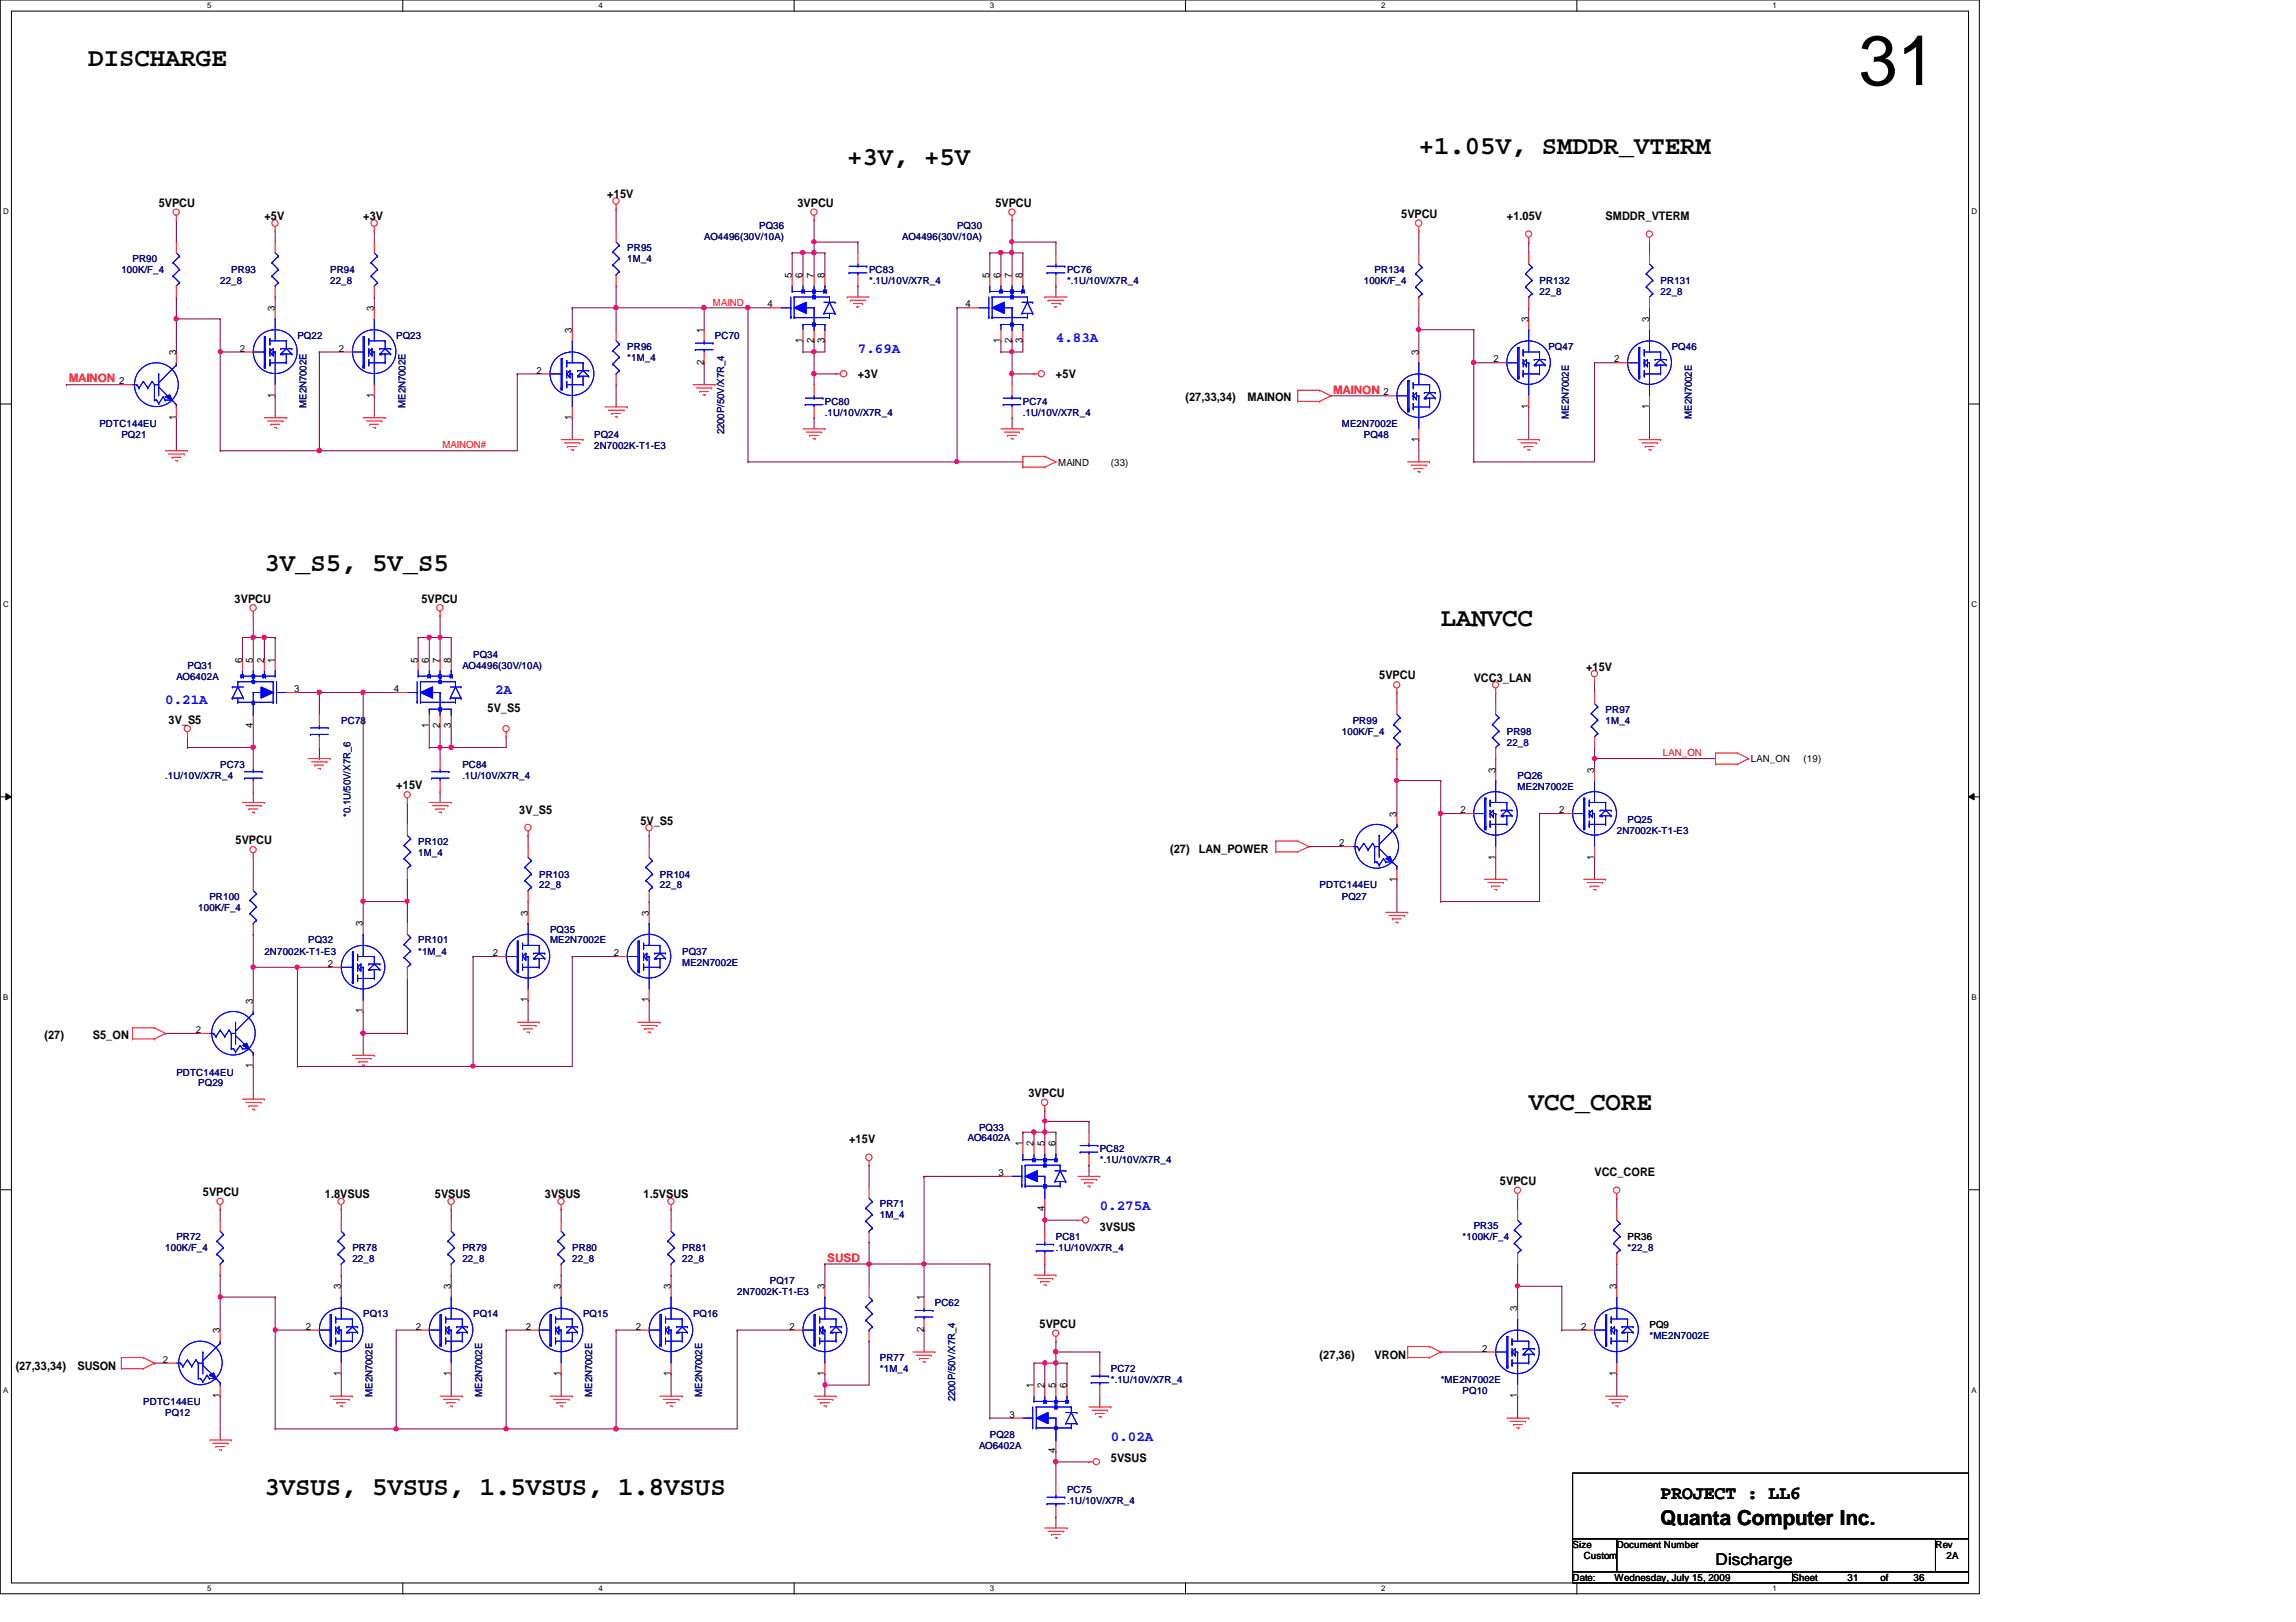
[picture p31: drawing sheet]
<svg xmlns="http://www.w3.org/2000/svg" width="297mm" height="210mm" viewBox="0 0 297 210" stroke-linecap="round" stroke-linejoin="round" font-family="sans-serif">
<defs><g id="words">
<text font-size="9.1" x="240.5" y="11">31</text>
<g font-size="3.4">
<text x="11.4" y="8.5">DISCHARGE</text>
<text x="109.6" y="21.3">+3V, +5V</text>
<text x="183.6" y="19.9">+1.05V, SMDDR_VTERM</text>
<text x="34.2" y="73.9">3V_S5, 5V_S5</text>
<text x="186.4" y="81">LANVCC</text>
<text x="197.8" y="143.6">VCC_CORE</text>
<text x="34.2" y="193.4">3VSUS, 5VSUS, 1.5VSUS, 1.8VSUS</text>
</g>
<text font-size="2.7" x="214.8" y="197.4">Quanta Computer Inc.</text>
<text font-size="2.4" x="214.8" y="194">PROJECT : LL6</text>
<text font-size="2.1" x="222" y="202.5">Discharge</text>
<g font-size="1.8" fill="#00f">
<text x="111" y="45.6">7.69A</text>
<text x="136.6" y="44.2">4.83A</text>
<text x="64" y="89.7">2A</text>
<text x="21.4" y="91.1">0.21A</text>
<text x="142.3" y="156.6">0.275A</text>
<text x="143.7" y="186.4">0.02A</text>
</g>
<g font-size="1.5">
<text x="20.5" y="26.8">5VPCU</text>
<text x="34.2" y="28.5">+5V</text>
<text x="47" y="28.5">+3V</text>
<text x="78.6" y="25.7">+15V</text>
<text x="103.2" y="26.8">3VPCU</text>
<text x="128.8" y="26.8">5VPCU</text>
<text x="181.3" y="28.2">5VPCU</text>
<text x="194.9" y="28.5">+1.05V</text>
<text x="207.7" y="28.5">SMDDR_VTERM</text>
<text x="111" y="49">+3V</text>
<text x="136.6" y="49">+5V</text>
<text x="153.4" y="51.9">(27,33,34)</text>
<text x="161.4" y="51.9">MAINON</text>
<text x="30.3" y="78">3VPCU</text>
<text x="54.5" y="78">5VPCU</text>
<text x="178.4" y="87.9">5VPCU</text>
<text x="190.7" y="88.2">VCC3_LAN</text>
<text x="205.2" y="86.8">+15V</text>
<text x="21.8" y="93.6">3V_S5</text>
<text x="63.1" y="92.2">5V_S5</text>
<text x="51.3" y="102.2">+15V</text>
<text x="67.2" y="105.3">3V_S5</text>
<text x="82.8" y="106.7">5V_S5</text>
<text x="30.5" y="109.3">5VPCU</text>
<text x="151.4" y="110.4">(27)</text>
<text x="155.1" y="110.4">LAN_POWER</text>
<text x="5.8" y="134.5">(27)</text>
<text x="12" y="134.5">S5_ON</text>
<text x="133.1" y="142">3VPCU</text>
<text x="109.9" y="148">+15V</text>
<text x="26.2" y="154.8">5VPCU</text>
<text x="42" y="155.1">1.8VSUS</text>
<text x="56.3" y="155.1">5VSUS</text>
<text x="70.5" y="155.1">3VSUS</text>
<text x="83.3" y="155.1">1.5VSUS</text>
<text x="194.1" y="153.4">5VPCU</text>
<text x="206.3" y="152.2">VCC_CORE</text>
<text x="142.3" y="159.3">3VSUS</text>
<text x="134.5" y="171.9">5VPCU</text>
<text x="2" y="177.2">(27,33,34)</text>
<text x="10" y="177.2">SUSON</text>
<text x="170.7" y="175.9">(27,36)</text>
<text x="177.8" y="175.9">VRON</text>
<text x="143.7" y="189.2">5VSUS</text>
</g>
<g font-size="1.5" fill="#f00">
<text x="8.9" y="49.5">MAINON</text>
<text x="172.5" y="50.9">MAINON</text>
<text x="107" y="163.3">SUSD</text>
</g>
<g font-size="1.3" fill="#000080">
<text x="98.2" y="29.6">PQ36</text>
<text x="123.8" y="29.6">PQ30</text>
<text x="15.7" y="35.3">100K/F_4</text>
<text x="17.1" y="33.9">PR90</text>
<text x="29.9" y="35.3">PR93</text>
<text x="42.7" y="35.3">PR94</text>
<text x="81.1" y="32.5">PR95</text>
<text x="81.1" y="33.9">1M_4</text>
<text x="91.1" y="31.1">AO4496(30V/10A)</text>
<text x="112.4" y="35.3">PC83</text>
<text x="116.7" y="31.1">AO4496(30V/10A)</text>
<text x="138" y="35.3">PC76</text>
<text x="177.8" y="35.3">PR134</text>
<text x="28.5" y="36.7">22_8</text>
<text x="42.7" y="36.7">22_8</text>
<text x="112.4" y="36.7">*.1U/10V/X7R_4</text>
<text x="138" y="36.7">*.1U/10V/X7R_4</text>
<text x="176.4" y="36.7">100K/F_4</text>
<text x="199.2" y="36.7">PR132</text>
<text x="199.2" y="38.2">22_8</text>
<text x="214.8" y="36.7">PR131</text>
<text x="214.8" y="38.2">22_8</text>
<text x="38.5" y="43.9">PQ22</text>
<text x="51.3" y="43.9">PQ23</text>
<text x="81.1" y="45.3">PR96</text>
<text x="81.1" y="46.7">*1M_4</text>
<text x="92.5" y="43.9">PC70</text>
<text x="200.3" y="45.3">PQ47</text>
<text x="216.3" y="45.3">PQ46</text>
<text x="39.7" y="52.8" transform="rotate(-90 39.7 52.8)">ME2N7002E</text>
<text x="52.4" y="52.8" transform="rotate(-90 52.4 52.8)">ME2N7002E</text>
<text x="106.7" y="52.4">PC80</text>
<text x="106.7" y="53.8">.1U/10V/X7R_4</text>
<text x="132.3" y="52.4">PC74</text>
<text x="132.3" y="53.8">.1U/10V/X7R_4</text>
<text x="12.9" y="55.2">PDTC144EU</text>
<text x="15.7" y="56.7">PQ21</text>
<text x="76.9" y="56.7">PQ24</text>
<text x="76.9" y="58.1">2N7002K-T1-E3</text>
<text x="93.7" y="56.2" transform="rotate(-90 93.7 56.2)">2200P/50V/X7R_4</text>
<text x="173.6" y="55.2">ME2N7002E</text>
<text x="176.4" y="56.7">PQ48</text>
<text x="202.9" y="54.2" transform="rotate(-90 202.9 54.2)">ME2N7002E</text>
<text x="218.9" y="54.2" transform="rotate(-90 218.9 54.2)">ME2N7002E</text>
<text x="22.8" y="88">AO6402A</text>
<text x="24.3" y="86.5">PQ31</text>
<text x="59.8" y="86.5">AO4496(30V/10A)</text>
<text x="61.2" y="85.1">PQ34</text>
<text x="44.2" y="93.6">PC78</text>
<text x="173.6" y="95.1">100K/F_4</text>
<text x="175" y="93.6">PR99</text>
<text x="194.9" y="95.1">PR98</text>
<text x="207.7" y="92.2">PR97</text>
<text x="207.7" y="93.6">1M_4</text>
<text x="21.4" y="100.8">.1U/10V/X7R_4</text>
<text x="28.5" y="99.4">PC73</text>
<text x="59.8" y="99.4">PC84</text>
<text x="59.8" y="100.8">.1U/10V/X7R_4</text>
<text x="194.9" y="96.5">22_8</text>
<text x="196.3" y="100.8">PQ26</text>
<text x="45.3" y="105.7" transform="rotate(-90 45.3 105.7)">*0.1U/50V/X7R_6</text>
<text x="196.3" y="102.2">ME2N7002E</text>
<text x="209.2" y="107.9">2N7002K-T1-E3</text>
<text x="210.6" y="106.5">PQ25</text>
<text x="54.1" y="109.3">PR102</text>
<text x="54.1" y="110.7">1M_4</text>
<text x="69.8" y="113.6">PR103</text>
<text x="85.4" y="113.6">PR104</text>
<text x="25.7" y="117.9">100K/F_4</text>
<text x="27.1" y="116.4">PR100</text>
<text x="69.8" y="115">22_8</text>
<text x="85.4" y="115">22_8</text>
<text x="170.7" y="115">PDTC144EU</text>
<text x="173.6" y="116.4">PQ27</text>
<text x="34.2" y="123.5">2N7002K-T1-E3</text>
<text x="39.9" y="122.1">PQ32</text>
<text x="54.1" y="122.1">PR101</text>
<text x="54.1" y="123.5">*1M_4</text>
<text x="71.2" y="120.7">PQ35</text>
<text x="71.2" y="122.1">ME2N7002E</text>
<text x="88.3" y="123.5">PQ37</text>
<text x="88.3" y="125">ME2N7002E</text>
<text x="22.8" y="139.2">PDTC144EU</text>
<text x="25.7" y="140.6">PQ29</text>
<text x="125.2" y="147.7">AO6402A</text>
<text x="126.7" y="146.3">PQ33</text>
<text x="142.3" y="149.1">PC82</text>
<text x="142.3" y="150.5">*.1U/10V/X7R_4</text>
<text x="21.4" y="161.9">100K/F_4</text>
<text x="22.8" y="160.5">PR72</text>
<text x="45.6" y="161.9">PR78</text>
<text x="59.8" y="161.9">PR79</text>
<text x="74" y="161.9">PR80</text>
<text x="88.3" y="161.9">PR81</text>
<text x="113.8" y="156.3">PR71</text>
<text x="113.8" y="157.6">1M_4</text>
<text x="136.6" y="160.5">PC81</text>
<text x="136.6" y="161.9">.1U/10V/X7R_4</text>
<text x="189.2" y="160.5">*100K/F_4</text>
<text x="190.7" y="159.1">PR35</text>
<text x="210.6" y="161.9">*22_8</text>
<text x="45.6" y="163.4">22_8</text>
<text x="59.8" y="163.4">22_8</text>
<text x="74" y="163.4">22_8</text>
<text x="88.3" y="163.4">22_8</text>
<text x="95.4" y="167.6">2N7002K-T1-E3</text>
<text x="99.6" y="166.2">PQ17</text>
<text x="47" y="170.5">PQ13</text>
<text x="61.2" y="170.5">PQ14</text>
<text x="75.4" y="170.5">PQ15</text>
<text x="89.7" y="170.5">PQ16</text>
<text x="120.9" y="169">PC62</text>
<text x="213.4" y="173.3">*ME2N7002E</text>
<text x="113.8" y="176.1">PR77</text>
<text x="113.8" y="177.6">*1M_4</text>
<text x="143.7" y="177.6">PC72</text>
<text x="143.7" y="179">*.1U/10V/X7R_4</text>
<text x="186.4" y="179">*ME2N7002E</text>
<text x="18.5" y="181.9">PDTC144EU</text>
<text x="21.4" y="183.3">PQ12</text>
<text x="48.2" y="180.8" transform="rotate(-90 48.2 180.8)">ME2N7002E</text>
<text x="62.4" y="180.8" transform="rotate(-90 62.4 180.8)">ME2N7002E</text>
<text x="76.6" y="180.8" transform="rotate(-90 76.6 180.8)">ME2N7002E</text>
<text x="90.8" y="180.8" transform="rotate(-90 90.8 180.8)">ME2N7002E</text>
<text x="123.6" y="181.4" transform="rotate(-90 123.6 181.4)">2200P/50V/X7R_4</text>
<text x="189.2" y="180.4">PQ10</text>
<text x="126.7" y="187.5">AO6402A</text>
<text x="128.1" y="186.1">PQ28</text>
<text x="138" y="193.2">PC75</text>
<text x="138" y="194.6">.1U/10V/X7R_4</text>
</g>
<g font-size="1.3">
<text x="102.4" y="36" transform="rotate(-90 102.4 36)">5</text>
<text x="103.8" y="36" transform="rotate(-90 103.8 36)">6</text>
<text x="105.3" y="36" transform="rotate(-90 105.3 36)">7</text>
<text x="106.7" y="36" transform="rotate(-90 106.7 36)">8</text>
<text x="128" y="36" transform="rotate(-90 128 36)">5</text>
<text x="129.5" y="36" transform="rotate(-90 129.5 36)">6</text>
<text x="130.9" y="36" transform="rotate(-90 130.9 36)">7</text>
<text x="132.3" y="36" transform="rotate(-90 132.3 36)">8</text>
<text x="35.6" y="40.3" transform="rotate(-90 35.6 40.3)">3</text>
<text x="48.4" y="40.3" transform="rotate(-90 48.4 40.3)">3</text>
<text x="99.3" y="39.8">4</text>
<text x="124.9" y="39.8">4</text>
<text x="197.7" y="41.7" transform="rotate(-90 197.7 41.7)">3</text>
<text x="213.4" y="41.7" transform="rotate(-90 213.4 41.7)">3</text>
<text x="22.8" y="45.9" transform="rotate(-90 22.8 45.9)">3</text>
<text x="31" y="45.5">2</text>
<text x="43.9" y="45.5">2</text>
<text x="74" y="43.1" transform="rotate(-90 74 43.1)">3</text>
<text x="91.1" y="47.2" transform="rotate(-90 91.1 47.2)">2</text>
<text x="91.1" y="43.1" transform="rotate(-90 91.1 43.1)">1</text>
<text x="103.8" y="44.4" transform="rotate(-90 103.8 44.4)">1</text>
<text x="105.3" y="44.4" transform="rotate(-90 105.3 44.4)">2</text>
<text x="106.7" y="44.4" transform="rotate(-90 106.7 44.4)">3</text>
<text x="129.5" y="44.4" transform="rotate(-90 129.5 44.4)">1</text>
<text x="130.9" y="44.4" transform="rotate(-90 130.9 44.4)">2</text>
<text x="132.3" y="44.4" transform="rotate(-90 132.3 44.4)">3</text>
<text x="183.5" y="45.9" transform="rotate(-90 183.5 45.9)">3</text>
<text x="193.2" y="46.9">2</text>
<text x="208.8" y="46.9">2</text>
<text x="15.4" y="49.7">2</text>
<text x="35.6" y="51.5" transform="rotate(-90 35.6 51.5)">1</text>
<text x="48.4" y="51.5" transform="rotate(-90 48.4 51.5)">1</text>
<text x="69.4" y="48.3">2</text>
<text x="179" y="51.2">2</text>
<text x="197.7" y="52.9" transform="rotate(-90 197.7 52.9)">1</text>
<text x="213.4" y="52.9" transform="rotate(-90 213.4 52.9)">1</text>
<text x="22.8" y="54.4" transform="rotate(-90 22.8 54.4)">1</text>
<text x="74" y="54.4" transform="rotate(-90 74 54.4)">1</text>
<text x="183.5" y="57.2" transform="rotate(-90 183.5 57.2)">1</text>
<text x="136.9" y="60.2">MAIND</text>
<text x="143.7" y="60.2">(33)</text>
<text x="31.3" y="85.8" transform="rotate(-90 31.3 85.8)">6</text>
<text x="32.7" y="85.8" transform="rotate(-90 32.7 85.8)">5</text>
<text x="34.2" y="85.8" transform="rotate(-90 34.2 85.8)">2</text>
<text x="35.6" y="85.8" transform="rotate(-90 35.6 85.8)">1</text>
<text x="38.1" y="89.6">3</text>
<text x="51" y="89.6">4</text>
<text x="54.1" y="85.8" transform="rotate(-90 54.1 85.8)">5</text>
<text x="55.5" y="85.8" transform="rotate(-90 55.5 85.8)">6</text>
<text x="56.9" y="85.8" transform="rotate(-90 56.9 85.8)">7</text>
<text x="58.3" y="85.8" transform="rotate(-90 58.3 85.8)">8</text>
<text x="32.7" y="94.1" transform="rotate(-90 32.7 94.1)">4</text>
<text x="55.5" y="94.1" transform="rotate(-90 55.5 94.1)">1</text>
<text x="56.9" y="94.1" transform="rotate(-90 56.9 94.1)">2</text>
<text x="58.3" y="94.1" transform="rotate(-90 58.3 94.1)">3</text>
<text x="193.5" y="100" transform="rotate(-90 193.5 100)">3</text>
<text x="206.2" y="100" transform="rotate(-90 206.2 100)">3</text>
<text x="226.5" y="98.6">LAN_ON</text>
<text x="233.3" y="98.6">(19)</text>
<text x="180.7" y="105.7" transform="rotate(-90 180.7 105.7)">3</text>
<text x="188.9" y="105.2">2</text>
<text x="201.7" y="105.2">2</text>
<text x="173.3" y="109.5">2</text>
<text x="193.5" y="111.3" transform="rotate(-90 193.5 111.3)">1</text>
<text x="206.2" y="111.3" transform="rotate(-90 206.2 111.3)">1</text>
<text x="46.9" y="119.9" transform="rotate(-90 46.9 119.9)">3</text>
<text x="68.3" y="118.5" transform="rotate(-90 68.3 118.5)">3</text>
<text x="83.9" y="118.5" transform="rotate(-90 83.9 118.5)">3</text>
<text x="180.7" y="114.1" transform="rotate(-90 180.7 114.1)">1</text>
<text x="42.4" y="125.1">2</text>
<text x="63.8" y="123.7">2</text>
<text x="79.4" y="123.7">2</text>
<text x="32.7" y="129.9" transform="rotate(-90 32.7 129.9)">3</text>
<text x="46.9" y="131.1" transform="rotate(-90 46.9 131.1)">1</text>
<text x="68.3" y="129.7" transform="rotate(-90 68.3 129.7)">1</text>
<text x="83.9" y="129.7" transform="rotate(-90 83.9 129.7)">1</text>
<text x="25.4" y="133.7">2</text>
<text x="32.7" y="138.3" transform="rotate(-90 32.7 138.3)">1</text>
<text x="132.3" y="148.3" transform="rotate(-90 132.3 148.3)">1</text>
<text x="133.7" y="148.3" transform="rotate(-90 133.7 148.3)">2</text>
<text x="135.1" y="148.3" transform="rotate(-90 135.1 148.3)">5</text>
<text x="136.6" y="148.3" transform="rotate(-90 136.6 148.3)">6</text>
<text x="129.2" y="152.2">3</text>
<text x="135.1" y="156.8" transform="rotate(-90 135.1 156.8)">4</text>
<text x="210.6" y="160.5">PR36</text>
<text x="44.1" y="166.8" transform="rotate(-90 44.1 166.8)">3</text>
<text x="58.3" y="166.8" transform="rotate(-90 58.3 166.8)">3</text>
<text x="72.6" y="166.8" transform="rotate(-90 72.6 166.8)">3</text>
<text x="86.8" y="166.8" transform="rotate(-90 86.8 166.8)">3</text>
<text x="106.7" y="166.8" transform="rotate(-90 106.7 166.8)">3</text>
<text x="209.1" y="166.8" transform="rotate(-90 209.1 166.8)">3</text>
<text x="28.4" y="172.6" transform="rotate(-90 28.4 172.6)">3</text>
<text x="39.6" y="172.1">2</text>
<text x="53.8" y="172.1">2</text>
<text x="68" y="172.1">2</text>
<text x="82.3" y="172.1">2</text>
<text x="102.1" y="172.1">2</text>
<text x="119.5" y="172.4" transform="rotate(-90 119.5 172.4)">2</text>
<text x="119.5" y="168.3" transform="rotate(-90 119.5 168.3)">1</text>
<text x="196.3" y="169.7" transform="rotate(-90 196.3 169.7)">3</text>
<text x="204.6" y="172.1">2</text>
<text x="213.4" y="171.9">PQ9</text>
<text x="21.1" y="176.4">2</text>
<text x="44.1" y="178.1" transform="rotate(-90 44.1 178.1)">1</text>
<text x="58.3" y="178.1" transform="rotate(-90 58.3 178.1)">1</text>
<text x="72.6" y="178.1" transform="rotate(-90 72.6 178.1)">1</text>
<text x="86.8" y="178.1" transform="rotate(-90 86.8 178.1)">1</text>
<text x="106.7" y="178.1" transform="rotate(-90 106.7 178.1)">1</text>
<text x="133.7" y="179.7" transform="rotate(-90 133.7 179.7)">1</text>
<text x="135.1" y="179.7" transform="rotate(-90 135.1 179.7)">2</text>
<text x="136.6" y="179.7" transform="rotate(-90 136.6 179.7)">5</text>
<text x="138" y="179.7" transform="rotate(-90 138 179.7)">6</text>
<text x="191.8" y="174.9">2</text>
<text x="209.1" y="178.1" transform="rotate(-90 209.1 178.1)">1</text>
<text x="28.4" y="180.9" transform="rotate(-90 28.4 180.9)">1</text>
<text x="130.6" y="183.5">3</text>
<text x="196.3" y="180.9" transform="rotate(-90 196.3 180.9)">1</text>
<text x="136.6" y="188" transform="rotate(-90 136.6 188)">4</text>
<text x="203.5" y="200.3">Size</text>
<text x="204.9" y="201.8">Custom</text>
<text x="209.2" y="200.3">Document Number</text>
<text x="250.4" y="200.3">Rev</text>
<text x="251.8" y="201.8">2A</text>
<text x="203.5" y="204.6">Date:</text>
<text x="208.9" y="204.6">Wednesday, July 15, 2009</text>
<text x="231.9" y="204.6">Sheet</text>
<text x="239" y="204.6">31</text>
<text x="243.3" y="204.6">of</text>
<text x="247.6" y="204.6">36</text>
</g>
<g font-size="1.3" fill="#f00">
<text x="92.2" y="39.5">MAIND</text>
<text x="57.2" y="58">MAINON#</text>
<text x="215.1" y="97.9">LAN_ON</text>
</g>
<g font-size="1">
<text x="26.8" y="1.1">5</text>
<text x="77.4" y="1.1">4</text>
<text x="128.1" y="1.1">3</text>
<text x="178.7" y="1.1">2</text>
<text x="229.3" y="1.1">1</text>
<text x=".4" y="27.7">D</text>
<text x="255.1" y="27.7">D</text>
<text x=".4" y="78.6">C</text>
<text x="255.1" y="78.6">C</text>
<text x=".4" y="129.4">B</text>
<text x="255.1" y="129.4">B</text>
<text x=".4" y="180.3">A</text>
<text x="255.1" y="180.3">A</text>
<text x="26.8" y="205.9">5</text>
<text x="77.4" y="205.9">4</text>
<text x="128.1" y="205.9">3</text>
<text x="178.7" y="205.9">2</text>
<text x="229.3" y="205.9">1</text>
</g>
</g></defs>
<path d="M0 0h256.1v206.2h-256.1zM1.5 1.4h253.2v203.5h-253.2z" fill="none" stroke="#000" stroke-width=".13"/>
<g fill="#fff">
<path d="M26.8 .2h.5v1.1h-.5z"/>
<path d="M26.8 205h.5v1.2h-.5z"/>
</g>
<path d="M52.1 0v1.4M52.1 204.9v1.4" fill="none" stroke="#000" stroke-width=".13"/>
<g fill="#fff">
<path d="M77.4 .2h.6v1.1h-.6z"/>
<path d="M77.4 205h.6v1.2h-.6z"/>
</g>
<path d="M102.7 0v1.4M102.7 204.9v1.4" fill="none" stroke="#000" stroke-width=".13"/>
<g fill="#fff">
<path d="M128.1 .2h.5v1.1h-.5z"/>
<path d="M128.1 205h.5v1.2h-.5z"/>
</g>
<path d="M153.4 0v1.4M153.4 204.9v1.4" fill="none" stroke="#000" stroke-width=".13"/>
<g fill="#fff">
<path d="M178.7 .2h.5v1.1h-.5z"/>
<path d="M178.7 205h.5v1.2h-.5z"/>
</g>
<path d="M204 0v1.4M204 204.9v1.4" fill="none" stroke="#000" stroke-width=".13"/>
<g fill="#fff">
<path d="M229.3 .2h.6v1.1h-.6z"/>
<path d="M229.3 205h.6v1.2h-.6z"/>
<path d="M.4 26.8h.7v1.2h-.7z"/>
<path d="M255.1 26.8h.7v1.2h-.7z"/>
<path d="M.4 77.7h.7v1.1h-.7z"/>
<path d="M255.1 77.7h.7v1.1h-.7z"/>
</g>
<path d="M0 52.3h1.5M254.7 52.3h1.4" fill="none" stroke="#000" stroke-width=".13"/>
<g fill="#fff">
<path d="M.4 128.5h.7v1.2h-.7z"/>
<path d="M255.1 128.5h.6v1.2h-.6z"/>
</g>
<path d="M0 103.1h1.5M.8 102.7l.7 .4-.7 .4zM254.7 103.1l.7-.4v.8zM254.7 103.1h1.4" fill="none" stroke="#000" stroke-width=".13"/>
<path d="M.8 102.7l.7 .4-.7 .4zM254.7 103.1l.7-.4v.8z" fill="#000"/>
<g fill="#fff">
<path d="M.4 179.4h.7v1.1h-.7z"/>
<path d="M255.1 179.4h.6v1.1h-.6z"/>
</g>
<path d="M0 154h1.5M254.7 154h1.4" fill="none" stroke="#000" stroke-width=".13"/>
<g fill="none" stroke="#800040" stroke-width=".13">
<path d="M206.3 98.2h.1M206.3 88.2h.1M206.3 88.2v1.4M206.3 98.2v1.4M180.7 101h.1M180.7 101h5.7M186.4 105.3h.1M186.4 105.3h2.8M186.4 105.3v11.4M193.5 111h.1M193.5 111v2.8M206.3 111h.1"/>
<path d="M206.3 111v2.8"/>
</g>
<circle cx="186.4" cy="105.3" r=".29" fill="#f0f"/>
<circle cx="186.4" cy="105.3" r=".29" fill="none" stroke="#f0f" stroke-width=".13"/>
<path d="M186.4 116.7h.1M199.2 105.3h.1M199.2 105.3v11.4h-12.8M199.2 105.3h2.9M32.8 120.9h.1M32.8 125.2h.1M32.8 120.9v4.3M32.8 125.2h5.7" fill="none" stroke="#800040" stroke-width=".13"/>
<circle cx="32.7" cy="125.2" r=".29" fill="#f0f"/>
<circle cx="32.7" cy="125.2" r=".29" fill="none" stroke="#f0f" stroke-width=".13"/>
<path d="M91.1 39.8h.1M91.1 39.8h5.7M180.7 98.2h.1M180.7 98.2v2.8M47 116.7h.1M47 119.5h.1M47 116.7h5.7M47 116.7v2.8M47 133.7h.1M47 133.7v2.9M106.7 179.2h.1M106.7 179.2h5.7" fill="none" stroke="#800040" stroke-width=".13"/>
<circle cx="47" cy="133.7" r=".29" fill="#f0f"/>
<circle cx="47" cy="133.7" r=".29" fill="none" stroke="#f0f" stroke-width=".13"/>
<path d="M105.3 48.4h.1M105.3 45.6h.1M105.3 45.6v4.2M129.5 44.1h.1M129.5 44.1v1.5M130.9 45.6h.1M130.9 45.6v2.8M193.5 98.2h.1M193.5 98.2v1.4" fill="none" stroke="#800040" stroke-width=".13"/>
<circle cx="105.3" cy="45.5" r=".27" fill="#f0f"/>
<circle cx="105.3" cy="45.5" r=".27" fill="none" stroke="#f0f" stroke-width=".13"/>
<g fill="none" stroke="#800040" stroke-width=".13">
<path d="M79.7 39.8h.1M79.7 39.8v2.9M28.5 45.6h.1M28.5 41.3h.1M28.5 45.6h2.9M28.5 41.3v4.3M103.9 44.1h.1M103.9 45.6h.1M103.9 44.1v1.5M105.3 44.1h.1M105.3 44.1v1.5h-1.4M193.5 89.6h.1"/>
<path d="M193.5 89.6v1.5M52.7 116.7h.1M52.7 113.8h.1M52.7 113.8v5.7"/>
</g>
<circle cx="52.7" cy="116.6" r=".26" fill="#f0f"/>
<circle cx="52.7" cy="116.6" r=".26" fill="none" stroke="#f0f" stroke-width=".13"/>
<path d="M22.8 38.4h.1M22.8 38.4v2.9" fill="none" stroke="#800040" stroke-width=".13"/>
<circle cx="22.8" cy="41.2" r=".29" fill="#f0f"/>
<circle cx="22.8" cy="41.2" r=".29" fill="none" stroke="#f0f" stroke-width=".13"/>
<path d="M79.7 49.8h.1M79.7 49.8v2.9M130.9 45.6h.1M130.9 45.6h1.4M47 130.9h.1M47 130.9v2.8M52.7 133.7h.1M52.7 126.6v7.1" fill="none" stroke="#800040" stroke-width=".13"/>
<circle cx="130.9" cy="45.5" r=".26" fill="#f0f"/>
<circle cx="130.9" cy="45.5" r=".26" fill="none" stroke="#f0f" stroke-width=".13"/>
<g fill="none" stroke="#800040" stroke-width=".13">
<path d="M123.8 39.8h.1M123.8 39.8v20M105.3 45.6h.1M106.7 44.1h.1M106.7 44.1v1.5h-1.4M132.3 44.1h.1M132.3 44.1v1.5M56.9 93.9h.1M56.9 93.9v2.8M32.8 138h.1M32.8 138v4.2M47 133.7h.1"/>
<path d="M47 133.7h5.7M61.2 138h.1M61.2 138h12.8M28.5 180.7h.1M28.5 180.7v5.7"/>
</g>
<circle cx="61.2" cy="138" r=".27" fill="#f0f"/>
<circle cx="61.2" cy="138" r=".27" fill="none" stroke="#f0f" stroke-width=".13"/>
<path d="M180.7 101h.1M180.7 101v4.3" fill="none" stroke="#800040" stroke-width=".13"/>
<circle cx="180.7" cy="101" r=".27" fill="#f0f"/>
<circle cx="180.7" cy="101" r=".27" fill="none" stroke="#f0f" stroke-width=".13"/>
<path d="M105.3 28.4h.1M105.3 31.3h.1M105.3 28.4v4.3M186.4 101h.1M186.4 101v4.3" fill="none" stroke="#800040" stroke-width=".13"/>
<circle cx="105.3" cy="31.3" r=".27" fill="#f0f"/>
<circle cx="105.3" cy="31.3" r=".27" fill="none" stroke="#f0f" stroke-width=".13"/>
<path d="M103.9 32.7h.1M103.9 32.7h1.4M129.5 32.7h.1M129.5 32.7h1.4" fill="none" stroke="#800040" stroke-width=".13"/>
<circle cx="129.5" cy="32.7" r=".29" fill="#f0f"/>
<circle cx="129.5" cy="32.7" r=".29" fill="none" stroke="#f0f" stroke-width=".13"/>
<g fill="none" stroke="#800040" stroke-width=".13">
<path d="M102.5 32.7h.1M102.5 32.7h1.4M128.1 32.7h.1M128.1 32.7h1.4M130.9 31.3h.1M130.9 28.4h.1M130.9 28.4v4.3M129.5 45.6h.1M130.9 44.1h.1M130.9 44.1v1.5h-1.4M133.8 146.5h.1M133.8 146.5h1.4"/>
<path d="M135.2 143.7h.1M135.2 156.5h.1M135.2 143.7v1.4M135.2 156.5v1.4"/>
</g>
<circle cx="133.7" cy="146.5" r=".29" fill="#f0f"/>
<circle cx="133.7" cy="146.5" r=".29" fill="none" stroke="#f0f" stroke-width=".13"/>
<path d="M197.8 31.3h.1M197.8 39.8h.1M197.8 31.3v1.4M197.8 39.8v1.5M213.4 39.8h.1M213.4 31.3h.1M213.4 31.3v1.4M213.4 39.8v1.5M190.7 46.9h.1M190.7 46.9v12.9M135.2 145.1h.1M135.2 145.1v1.4" fill="none" stroke="#800040" stroke-width=".13"/>
<circle cx="190.6" cy="46.9" r=".29" fill="#f0f"/>
<circle cx="190.6" cy="46.9" r=".29" fill="none" stroke="#f0f" stroke-width=".13"/>
<g fill="none" stroke="#800040" stroke-width=".13">
<path d="M28.5 58.3h.1M28.5 58.3h12.8M172.2 51.2h.1M172.2 51.2h7.1M183.6 42.7h.1M183.6 56.9h.1M183.6 42.7h7.1M183.6 56.9v2.9M190.7 46.9h.1M190.7 42.7h.1M190.7 59.8h.1M190.7 46.9h2.8"/>
<path d="M190.7 42.7v4.2M197.8 52.7h.1M197.8 52.7v4.2M206.3 46.9h.1M206.3 46.9h2.9M206.3 46.9v12.9h-15.6M213.4 52.7h.1M213.4 52.7v4.2M119.5 152.2h.1M119.5 152.2v11.4h-12.8M28.5 165h.1M28.5 165v2.9"/>
<path d="M106.7 163.6h.1M106.7 177.8h.1M106.7 177.8v1.4M112.4 160.7h.1M112.4 163.6h.1M112.4 160.7v2.9M79.7 184.9h.1M79.7 184.9h15.7"/>
</g>
<circle cx="79.7" cy="184.9" r=".27" fill="#f0f"/>
<circle cx="79.7" cy="184.9" r=".27" fill="none" stroke="#f0f" stroke-width=".13"/>
<path d="M35.6 172.1h.1M35.6 172.1v12.8" fill="none" stroke="#800040" stroke-width=".13"/>
<circle cx="35.6" cy="172.1" r=".27" fill="#f0f"/>
<circle cx="35.6" cy="172.1" r=".27" fill="none" stroke="#f0f" stroke-width=".13"/>
<path d="M22.8 31.3h.1M22.8 28.4v2.9M183.6 29.9h.1M183.6 29.9v2.8M183.6 39.8v2.9M183.6 42.7h.1M95.4 172.1h.1M95.4 172.1v12.8" fill="none" stroke="#800040" stroke-width=".13"/>
<circle cx="183.5" cy="42.7" r=".27" fill="#f0f"/>
<circle cx="183.5" cy="42.7" r=".27" fill="none" stroke="#f0f" stroke-width=".13"/>
<path d="M41.3 58.3h.1M41.3 58.3h25.6M183.6 45.6h.1M183.6 42.7v2.9M28.5 167.9h.1M28.5 167.9h7.1" fill="none" stroke="#800040" stroke-width=".13"/>
<circle cx="28.5" cy="167.8" r=".27" fill="#f0f"/>
<circle cx="28.5" cy="167.8" r=".27" fill="none" stroke="#f0f" stroke-width=".13"/>
<g fill="none" stroke="#800040" stroke-width=".13">
<path d="M22.8 41.3h.1M22.8 41.3v4.3M209.2 155.1h.1M209.2 155.1v1.4M186.4 175h.1M186.4 175h5.7M196.3 166.5h.1M196.3 166.5v2.8M196.3 166.5h5.8M202.1 166.5h.1M202.1 172.1h.1M202.1 166.5v5.6"/>
<path d="M202.1 172.1h2.8M209.2 177.8h.1M209.2 163.6h.1M209.2 163.6v2.9M209.2 177.8v2.9M196.3 180.7h.1M196.3 180.7v2.8"/>
</g>
<circle cx="196.3" cy="166.4" r=".27" fill="#f0f"/>
<circle cx="196.3" cy="166.4" r=".27" fill="none" stroke="#f0f" stroke-width=".13"/>
<path d="M32.8 96.7h.1M32.8 96.7v1.5M38.5 125.2h.1M38.5 125.2h4.2M68.3 129.5h.1M68.3 129.5v2.8M196.3 155.1h.1M196.3 155.1v1.4M196.3 163.6h.1M196.3 163.6v2.9" fill="none" stroke="#800040" stroke-width=".13"/>
<circle cx="38.4" cy="125.2" r=".27" fill="#f0f"/>
<circle cx="38.4" cy="125.2" r=".27" fill="none" stroke="#f0f" stroke-width=".13"/>
<g fill="none" stroke="#800040" stroke-width=".13">
<path d="M31.4 85.3h.1M32.8 82.5h.1M32.8 85.3h.1M32.8 82.5v2.8M32.8 82.5h-1.4v2.8M32.8 125.2h.1M32.8 125.2v4.3M61.2 123.8h.1M61.2 123.8h2.8M61.2 123.8v14.2M74 123.8h.1M74 123.8h5.7"/>
<path d="M74 123.8v14.2"/>
</g>
<circle cx="32.7" cy="82.5" r=".29" fill="#f0f"/>
<circle cx="32.7" cy="82.5" r=".29" fill="none" stroke="#f0f" stroke-width=".13"/>
<path d="M32.8 82.5h1.4M34.2 82.5h.1" fill="none" stroke="#800040" stroke-width=".13"/>
<circle cx="34.2" cy="82.5" r=".29" fill="#f0f"/>
<circle cx="34.2" cy="82.5" r=".29" fill="none" stroke="#f0f" stroke-width=".13"/>
<path d="M32.8 79.7v2.8M24.3 96.7h.1M24.3 96.7h8.5M32.8 82.5h.1M32.8 96.7h.1M32.8 93.9v2.8M34.2 85.3h.1M35.6 85.3h.1M35.6 82.5h.1M35.6 82.5v2.8M35.6 82.5h-1.4v2.8" fill="none" stroke="#800040" stroke-width=".13"/>
<circle cx="32.7" cy="96.7" r=".29" fill="#f0f"/>
<circle cx="32.7" cy="96.7" r=".29" fill="none" stroke="#f0f" stroke-width=".13"/>
<path d="M24.3 95.3h.1M24.3 95.3v1.4M56.9 96.7h.1M56.9 96.7v1.5M58.4 96.7h.1M58.4 96.7h7.1" fill="none" stroke="#800040" stroke-width=".13"/>
<circle cx="58.3" cy="96.7" r=".29" fill="#f0f"/>
<circle cx="58.3" cy="96.7" r=".29" fill="none" stroke="#f0f" stroke-width=".13"/>
<g fill="none" stroke="#800040" stroke-width=".13">
<path d="M38.5 89.6h8.5M41.3 98.2h.1M41.3 89.6h.1M41.3 92.5h.1M41.3 89.6v2.9M41.3 96.7v1.5M47 89.6h.1M32.8 111h.1M32.8 111v2.8M52.7 103.8h.1M52.7 103.8v2.9M21.4 133.7h.1"/>
<path d="M21.4 133.7h4.3"/>
</g>
<circle cx="41.3" cy="89.6" r=".29" fill="#f0f"/>
<circle cx="41.3" cy="89.6" r=".29" fill="none" stroke="#f0f" stroke-width=".13"/>
<path d="M47 89.6h.1M47 89.6v27.1" fill="none" stroke="#800040" stroke-width=".13"/>
<circle cx="47" cy="116.6" r=".27" fill="#f0f"/>
<circle cx="47" cy="116.6" r=".27" fill="none" stroke="#f0f" stroke-width=".13"/>
<circle cx="47" cy="89.6" r=".29" fill="#f0f"/>
<circle cx="47" cy="89.6" r=".29" fill="none" stroke="#f0f" stroke-width=".13"/>
<g fill="none" stroke="#800040" stroke-width=".13">
<path d="M35.6 38.4h.1M35.6 29.9h.1M35.6 29.9v1.4M35.6 38.4v1.4M48.4 38.4h.1M48.4 29.9h.1M48.4 29.9v1.4M48.4 38.4v1.4M22.8 41.3h.1M22.8 41.3h5.7M68.3 116.7h.1M68.3 108.1h.1"/>
<path d="M68.3 108.1v1.5M68.3 116.7v1.4M38.5 125.2h.1M38.5 125.2v12.8M140.9 150.8h.1M140.9 150.8v1.4M28.5 167.9h.1M28.5 167.9v4.2M65.5 172.1h.1M65.5 172.1h2.8M65.5 172.1v12.8M79.7 172.1h.1"/>
<path d="M79.7 172.1h2.8M79.7 172.1v12.8M95.4 172.1h.1M95.4 172.1h7.1M106.7 163.6h.1M106.7 163.6v2.9M112.4 163.6h.1M112.4 163.6v2.9"/>
</g>
<circle cx="112.4" cy="163.6" r=".27" fill="#f0f"/>
<circle cx="112.4" cy="163.6" r=".27" fill="none" stroke="#f0f" stroke-width=".13"/>
<path d="M180.7 89.6h.1M180.7 89.6v1.5M132.3 146.5h.1M132.3 146.5v1.5M132.3 146.5h1.5M133.8 146.5h.1M133.8 146.5v1.5M135.2 146.5h.1M135.2 146.5h1.4" fill="none" stroke="#800040" stroke-width=".13"/>
<circle cx="135.1" cy="146.5" r=".27" fill="#f0f"/>
<circle cx="135.1" cy="146.5" r=".27" fill="none" stroke="#f0f" stroke-width=".13"/>
<path d="M135.2 146.5h.1M135.2 157.9h.1M135.2 146.5v1.5M135.2 157.9v1.4M135.2 157.9h4.2M136.6 146.5h.1M136.6 146.5v1.5M140.9 145.1h.1M140.9 145.1v1.4" fill="none" stroke="#800040" stroke-width=".13"/>
<circle cx="135.1" cy="157.9" r=".27" fill="#f0f"/>
<circle cx="135.1" cy="157.9" r=".27" fill="none" stroke="#f0f" stroke-width=".13"/>
<path d="M119.5 152.2h.1M119.5 152.2h10M119.5 163.6h.1M119.5 163.6v4.3" fill="none" stroke="#800040" stroke-width=".13"/>
<circle cx="119.5" cy="163.6" r=".27" fill="#f0f"/>
<circle cx="119.5" cy="163.6" r=".27" fill="none" stroke="#f0f" stroke-width=".13"/>
<path d="M102.5 32.7h.1M102.5 32.7v2.9M103.9 32.7h.1M103.9 32.7v2.9" fill="none" stroke="#800040" stroke-width=".13"/>
<circle cx="103.9" cy="32.7" r=".29" fill="#f0f"/>
<circle cx="103.9" cy="32.7" r=".29" fill="none" stroke="#f0f" stroke-width=".13"/>
<path d="M105.3 32.7h.1M105.3 32.7h1.4M106.7 32.7h.1M106.7 32.7v2.9M105.3 54.1h.1M105.3 54.1v1.4M32.8 102.4h.1M32.8 102.4v1.4M135.2 145.1h.1M135.2 145.1h5.7M135.2 163.6h.1M135.2 163.6v1.4" fill="none" stroke="#800040" stroke-width=".13"/>
<circle cx="135.2" cy="145.1" r=".26" fill="#f0f"/>
<circle cx="135.2" cy="145.1" r=".26" fill="none" stroke="#f0f" stroke-width=".13"/>
<path d="M128.1 32.7h.1M128.1 32.7v2.9M129.5 32.7h.1M129.5 32.7v2.9M130.9 32.7h.1M130.9 32.7h1.4M130.9 54.1h.1M130.9 54.1v1.4" fill="none" stroke="#800040" stroke-width=".13"/>
<circle cx="130.9" cy="32.7" r=".27" fill="#f0f"/>
<circle cx="130.9" cy="32.7" r=".27" fill="none" stroke="#f0f" stroke-width=".13"/>
<path d="M74 39.8h.1M74 39.8h17.1M79.7 39.8h.1M132.3 32.7h.1M132.3 32.7v2.9" fill="none" stroke="#800040" stroke-width=".13"/>
<circle cx="79.7" cy="39.8" r=".29" fill="#f0f"/>
<circle cx="79.7" cy="39.8" r=".29" fill="none" stroke="#f0f" stroke-width=".13"/>
<path d="M79.7 27.1h.1M79.7 27.1v2.8M28.5 45.6h.1M28.5 45.6v12.7" fill="none" stroke="#800040" stroke-width=".13"/>
<circle cx="28.5" cy="45.5" r=".26" fill="#f0f"/>
<circle cx="28.5" cy="45.5" r=".26" fill="none" stroke="#f0f" stroke-width=".13"/>
<path d="M41.3 45.6h.1M41.3 45.6h2.9M41.3 45.6v12.7M66.9 48.4h.1M66.9 48.4v9.9" fill="none" stroke="#800040" stroke-width=".13"/>
<circle cx="41.3" cy="58.3" r=".29" fill="#f0f"/>
<circle cx="41.3" cy="58.3" r=".29" fill="none" stroke="#f0f" stroke-width=".13"/>
<path d="M74 39.8h.1M74 39.8v2.9M105.3 32.7h.1M105.3 32.7v2.9" fill="none" stroke="#800040" stroke-width=".13"/>
<circle cx="105.3" cy="32.7" r=".29" fill="#f0f"/>
<circle cx="105.3" cy="32.7" r=".29" fill="none" stroke="#f0f" stroke-width=".13"/>
<path d="M105.3 31.3h.1M105.3 31.3h5.7M111 31.3h.1M111 37h.1M111 31.3v1.4M111 37v1.4M130.9 32.7h.1M130.9 31.3h.1M130.9 31.3h5.7M130.9 32.7v2.9M136.6 31.3h.1M136.6 31.3v1.4" fill="none" stroke="#800040" stroke-width=".13"/>
<circle cx="130.9" cy="31.3" r=".26" fill="#f0f"/>
<circle cx="130.9" cy="31.3" r=".26" fill="none" stroke="#f0f" stroke-width=".13"/>
<path d="M136.6 37h.1M136.6 37v1.4M130.9 48.4h.1M130.9 48.4h2.9" fill="none" stroke="#800040" stroke-width=".13"/>
<circle cx="130.9" cy="48.4" r=".27" fill="#f0f"/>
<circle cx="130.9" cy="48.4" r=".27" fill="none" stroke="#f0f" stroke-width=".13"/>
<path d="M105.3 48.4h.1M105.3 48.4h2.9" fill="none" stroke="#800040" stroke-width=".13"/>
<circle cx="105.3" cy="48.4" r=".29" fill="#f0f"/>
<circle cx="105.3" cy="48.4" r=".29" fill="none" stroke="#f0f" stroke-width=".13"/>
<g fill="none" stroke="#800040" stroke-width=".13">
<path d="M96.8 39.8h.1M96.8 39.8v20M96.8 39.8h2.8M96.8 59.8h.1M96.8 59.8h27M130.9 48.4h.1M130.9 48.4v1.4M56.9 102.4h.1M56.9 102.4v1.4M84 116.7h.1M84 108.1h.1M84 108.1v1.5"/>
<path d="M84 116.7v1.4M84 129.5h.1M84 129.5v2.8"/>
</g>
<circle cx="96.7" cy="39.8" r=".29" fill="#f0f"/>
<circle cx="96.7" cy="39.8" r=".29" fill="none" stroke="#f0f" stroke-width=".13"/>
<path d="M47 89.6h.1M47 89.6h4.3M65.5 184.9h.1M65.5 184.9h14.2" fill="none" stroke="#800040" stroke-width=".13"/>
<circle cx="79.7" cy="184.9" r=".27" fill="#f0f"/>
<circle cx="79.7" cy="184.9" r=".27" fill="none" stroke="#f0f" stroke-width=".13"/>
<circle cx="65.5" cy="184.9" r=".27" fill="#f0f"/>
<circle cx="65.5" cy="184.9" r=".27" fill="none" stroke="#f0f" stroke-width=".13"/>
<path d="M91.1 39.8h.1M91.1 39.8v2.9" fill="none" stroke="#800040" stroke-width=".13"/>
<circle cx="91.1" cy="39.8" r=".29" fill="#f0f"/>
<circle cx="91.1" cy="39.8" r=".29" fill="none" stroke="#f0f" stroke-width=".13"/>
<g fill="none" stroke="#800040" stroke-width=".13">
<path d="M8.6 49.8h.1M8.6 49.8h7.1M22.8 54.1h.1M22.8 54.1v4.2M35.6 51.2h.1M35.6 51.2v2.9M48.4 51.2h.1M48.4 51.2v2.9M74 54.1h.1M74 54.1v2.8M72.6 156.5h.1M72.6 156.5v1.4"/>
<path d="M112.4 150.8h.1M112.4 150.8v2.8M86.8 165h.1M86.8 177.8h.1M86.8 165v1.5M86.8 177.8v2.9M106.7 179.2h.1M106.7 179.2v1.5M119.5 172.1h.1M119.5 172.1v2.9"/>
</g>
<circle cx="106.7" cy="179.2" r=".27" fill="#f0f"/>
<circle cx="106.7" cy="179.2" r=".27" fill="none" stroke="#f0f" stroke-width=".13"/>
<g fill="none" stroke="#800040" stroke-width=".13">
<path d="M79.7 37h.1M79.7 37v2.8M123.8 39.8h.1M123.8 39.8h1.4M66.9 48.4h.1M66.9 48.4h2.9M91.1 46.9h.1M91.1 46.9v2.9M123.8 59.8h8.5M132.3 59.8h.1M169.3 109.6h.1M169.3 109.6h4.3"/>
<path d="M180.7 113.8h.1M180.7 113.8v4.3M28.5 156.5h.1M28.5 156.5v1.4M86.8 156.5h.1M86.8 156.5v1.4M20 176.4h.1M20 176.4h1.4M72.6 165h.1M72.6 177.8h.1M72.6 165v1.5M72.6 177.8v2.9"/>
<path d="M112.4 173.6h.1M112.4 173.6v5.6"/>
</g>
<circle cx="123.8" cy="59.7" r=".26" fill="#f0f"/>
<circle cx="123.8" cy="59.7" r=".26" fill="none" stroke="#f0f" stroke-width=".13"/>
<path d="M44.2 156.5h.1M44.2 156.5v1.4M35.6 172.1h.1M35.6 172.1h4.3M44.2 177.8h.1M44.2 165h.1M44.2 165v1.5M44.2 177.8v2.9M51.3 184.9h.1M51.3 184.9h14.2" fill="none" stroke="#800040" stroke-width=".13"/>
<circle cx="51.2" cy="184.9" r=".27" fill="#f0f"/>
<circle cx="51.2" cy="184.9" r=".27" fill="none" stroke="#f0f" stroke-width=".13"/>
<path d="M206.3 98.2h.1M206.3 98.2h15.7M35.6 167.9h.1M35.6 167.9v4.2" fill="none" stroke="#800040" stroke-width=".13"/>
<circle cx="206.3" cy="98.1" r=".27" fill="#f0f"/>
<circle cx="206.3" cy="98.1" r=".27" fill="none" stroke="#f0f" stroke-width=".13"/>
<path d="M54.1 85.3h.1M54.1 82.5v2.8M55.5 82.5h.1M55.5 85.3h.1M55.5 82.5h1.4M55.5 82.5v2.8M65.5 95.3h.1M65.5 95.3v1.4M38.5 138h.1M38.5 138h22.7" fill="none" stroke="#800040" stroke-width=".13"/>
<circle cx="55.5" cy="82.5" r=".29" fill="#f0f"/>
<circle cx="55.5" cy="82.5" r=".29" fill="none" stroke="#f0f" stroke-width=".13"/>
<path d="M56.9 85.3h.1M56.9 82.5h.1M56.9 82.5v2.8M56.9 82.5h1.5" fill="none" stroke="#800040" stroke-width=".13"/>
<circle cx="56.9" cy="82.5" r=".27" fill="#f0f"/>
<circle cx="56.9" cy="82.5" r=".27" fill="none" stroke="#f0f" stroke-width=".13"/>
<g fill="none" stroke="#800040" stroke-width=".13">
<path d="M56.9 79.7h.1M56.9 79.7v2.8M54.1 82.5h.1M54.1 82.5h1.4M58.4 85.3h.1M58.4 82.5v2.8M133.8 176.4h.1M133.8 176.4v2.8M133.8 176.4h2.8M135.2 176.4h.1M135.2 179.2h.1M135.2 176.4v2.8"/>
<path d="M136.6 176.4h.1"/>
</g>
<circle cx="135.1" cy="176.4" r=".27" fill="#f0f"/>
<circle cx="135.1" cy="176.4" r=".27" fill="none" stroke="#f0f" stroke-width=".13"/>
<circle cx="136.6" cy="176.4" r=".29" fill="#f0f"/>
<circle cx="136.6" cy="176.4" r=".29" fill="none" stroke="#f0f" stroke-width=".13"/>
<path d="M136.6 179.2h.1M136.6 175h.1M136.6 175v4.2M136.6 176.4h1.4M136.6 175h5.7M138 176.4h.1M138 179.2h.1M138 176.4v2.8M142.3 175h.1M142.3 175v1.4" fill="none" stroke="#800040" stroke-width=".13"/>
<circle cx="136.6" cy="174.9" r=".29" fill="#f0f"/>
<circle cx="136.6" cy="174.9" r=".29" fill="none" stroke="#f0f" stroke-width=".13"/>
<g fill="none" stroke="#800040" stroke-width=".13">
<path d="M58.4 156.5h.1M58.4 156.5v1.4M51.3 172.1h.1M51.3 172.1h2.8M51.3 172.1v12.8M58.4 177.8h.1M58.4 165h.1M58.4 165v1.5M58.4 177.8v2.9M119.5 163.6h.1M119.5 163.6h8.6M128.1 163.6h.1"/>
<path d="M128.1 163.6v19.9M136.6 173.6h.1M136.6 173.6v1.4M35.6 184.9h.1M35.6 184.9h15.7M51.3 184.9h.1M128.1 183.5h.1M128.1 183.5h2.8M136.6 189.2h.1M136.6 196.3h.1M136.6 189.2v2.8M136.6 196.3v1.4"/>
<path d="M136.6 189.2h4.3M142.3 182.1h.1M142.3 180.7v1.4"/>
</g>
<circle cx="136.6" cy="189.2" r=".29" fill="#f0f"/>
<circle cx="136.6" cy="189.2" r=".29" fill="none" stroke="#f0f" stroke-width=".13"/>
<path d="M55.5 96.7h.1M55.5 93.9v2.8M55.5 96.7h2.9M56.9 96.7h.1M58.4 96.7h.1M58.4 93.9v2.8M136.6 187.8h.1M136.6 187.8v1.4" fill="none" stroke="#800040" stroke-width=".13"/>
<circle cx="56.9" cy="96.7" r=".27" fill="#f0f"/>
<circle cx="56.9" cy="96.7" r=".27" fill="none" stroke="#f0f" stroke-width=".13"/>
<path d="M206.3 96.7h.1M206.3 96.7v1.5" fill="none" stroke="#800040" stroke-width=".13"/>
<g fill="none" stroke="#f00" stroke-width=".13">
<path d="M22.8 28.4h.1M22.8 27.9v.5M35.6 29.9h.1M35.6 29.3v.6M48.4 29.9h.1M48.4 29.3v.6M79.7 27.1h.1M79.7 26.5v.6M105.3 28.4h.1M105.3 27.9v.5M109.6 38.4h.1M109.6 38.4h2.8"/>
<path d="M110 38.9h.1M110 38.9h2M110.4 39.3h1.2M110.9 39.7h.1M110.9 39.7h.3M111.6 39.3h.1M130.9 28.4h.1M130.9 27.9v.5M135.2 38.4h.1M135.2 38.4h2.8M135.6 38.9h.1M135.6 38.9h2"/>
<path d="M136.1 39.3h1.1M136.5 39.7h.1M136.5 39.7h.2M136.6 32.7v1.5M136.6 35.6v1.4M137.2 39.3h.1M183.6 29.9h.1M183.6 29.3v.6M197.8 31.3h.1M197.8 30.7v.6M213.4 31.3h.1M213.4 30.7v.6"/>
<path d="M21.4 58.3h2.9M21.8 58.8h2M22.3 59.2h.1M22.3 59.2h1.1M22.7 59.6h.2M22.9 59.6h.1M23.8 58.8h.1M24.3 58.3h.1M34.2 54.1h2.8M34.6 54.5h2M35 54.9h.1M35 54.9h1.2"/>
<path d="M35.5 55.3h.3M35.8 55.3h.1M36.6 54.5h.1M37 54.1h.1M47 54.1h2.8M47.4 54.5h2M47.8 54.9h.1M47.8 54.9h1.2M48.3 55.3h.3M48.6 55.3h.1M49.4 54.5h.1M49.8 54.1h.1"/>
<path d="M72.6 56.9h2.8M73 57.3h2M73.4 57.8h.1M73.4 57.8h1.2M73.9 58.2h.3M74.2 58.2h.1M75 57.3h.1M75.4 56.9h.1M78.3 52.7h2.8M78.7 53.1h2M79.2 53.5h.1M79.2 53.5h1.1"/>
<path d="M79.6 53.9h.2M79.8 53.9h.1M80.7 53.1h.1M81.1 52.7h.1M89.7 49.8h2.8M90.1 50.2h2M90.5 50.7h.1M90.5 50.7h1.1M90.9 51.1h.3M91.2 51.1h.1M92.1 50.2h.1M92.5 49.8h.1"/>
<path d="M103.9 55.5h2.8M104.3 55.9h2M104.7 56.3h.1M104.7 56.3h1.2M105.2 56.8h.2M105.4 56.8h.1M106.3 55.9h.1M106.7 55.5h.1M108.2 48.4h.1M108.2 48.4h.5M129.5 55.5h2.8M129.9 55.9h2"/>
<path d="M130.3 56.3h.1M130.3 56.3h1.2M130.8 56.8h.3M131.1 56.8h.1M131.9 55.9h.1M132.3 59.1h.1M132.3 55.5h.1M132.3 59.1h2.9M132.3 59.1v1.4M133.8 48.4h.1M133.8 48.4h.5M135.2 59.1h.1"/>
<path d="M135.2 59.1l1.4 .7M136.6 59.8h.1M136.6 59.8l-1.4 .7M167.9 50.5h.1M167.9 51.9h.1M167.9 50.5h2.8M167.9 50.5v1.4M167.9 51.9h2.8M170.7 50.5h.1M170.7 51.9h.1M170.7 50.5l1.5 .7M172.2 51.2h.1"/>
<path d="M172.2 51.2l-1.5 .7M182.1 59.8h2.9M185 59.8h.1M196.3 56.9h2.9M196.8 57.3h2M197.2 57.8h.1M197.2 57.8h1.1M197.6 58.2h.3M197.9 58.2h.1M198.8 57.3h.1M199.2 56.9h.1M212 56.9h2.8"/>
<path d="M212.4 57.3h2M212.8 57.8h.1M212.8 57.8h1.2M213.3 58.2h.3M213.6 58.2h.1M214.4 57.3h.1M214.8 56.9h.1M32.8 79.7h.1M32.8 79.1v.6M56.9 79.7h.1M56.9 79.1v.6M132.3 60.5h.1"/>
<path d="M132.3 60.5h2.9M135.2 60.5h.1M182.5 60.2h2M183 60.6h.1M183 60.6h1.1M183.4 61h.3M183.7 61h.1M184.5 60.2h.1M24.3 95.3h.1M24.3 94.7v.6M39.9 98.2h2.8M40.3 98.6h2"/>
<path d="M40.7 99h.1M40.7 99h1.2M41.1 99.4h.3M41.4 99.4h.1M42.3 98.6h.1M42.7 98.2h.1M65.5 95.3h.1M65.5 94.7v.6M180.7 89.6h.1M180.7 89.1v.5M193.5 89.6h.1M193.5 89.1v.5"/>
<path d="M206.3 88.2h.1M206.3 87.6v.6M222 97.5h.1M222 98.9h.1M222 98.9h2.8M222 97.5h2.8M222 97.5v1.4M224.8 98.9h.1M224.8 97.5h.1M224.8 97.5l1.4 .7M226.2 98.2h.1M226.2 98.2l-1.4 .7"/>
<path d="M31.4 103.8h2.8M31.8 104.3h2M32.2 104.7h.1M32.2 104.7h1.2M32.6 105.1h.3M32.8 111h.1M32.8 110.4v.6M32.9 105.1h.1M33.8 104.3h.1M34.2 103.8h.1M52.7 103.8h.1M52.7 103.3v.5"/>
<path d="M55.5 103.8h2.9M56 104.3h2M56.4 104.7h.1M56.4 104.7h1.1M56.8 105.1h.3M57.1 105.1h.1M58 104.3h.1M58.4 103.8h.1M68.3 108.1h.1M68.3 107.6v.5M84 108.1h.1M84 107.6v.5"/>
<path d="M165.1 110.2h.1M165.1 108.8h.1M165.1 108.8h2.8M165.1 110.2h2.8M165.1 108.8v1.4M167.9 108.8h.1M167.9 110.2h.1M167.9 108.8l1.4 .8M169.3 109.6h.1M169.3 109.6l-1.4 .6M179.3 118.1h2.8M179.7 118.5h2"/>
<path d="M180.1 118.9h.1M180.1 118.9h1.2M180.5 119.3h.3M180.8 119.3h.1M181.7 118.5h.1M182.1 118.1h.1M192.1 113.8h2.8M192.5 114.2h2M193 114.7h.1M193 114.7h1.1M193.4 115.1h.2M193.6 115.1h.1"/>
<path d="M194.5 114.2h.1M194.9 113.8h.1M204.9 113.8h2.8M205.3 114.2h2M205.7 114.7h.1M205.7 114.7h1.2M206.2 115.1h.3M206.5 115.1h.1M207.3 114.2h.1M207.7 113.8h.1M17.1 133h.1M17.1 134.5h.1"/>
<path d="M17.1 133h2.9M17.1 133v1.5M17.1 134.5h2.9M20 133h.1M20 134.5h.1M20 133l1.4 .7M21.4 133.7h.1M21.4 133.7l-1.4 .8M45.6 136.6h2.8M46 137h2M46.4 137.4h.1M46.4 137.4h1.2"/>
<path d="M46.9 137.8h.3M47.2 137.8h.1M48 137h.1M48.4 136.6h.1M66.9 132.3h2.9M67.3 132.7h2M67.8 133.1h.1M67.8 133.1h1.1M68.2 133.6h.3M68.5 133.6h.1M69.3 132.7h.1M69.8 132.3h.1"/>
<path d="M82.5 132.3h2.9M83 132.7h2M83.4 133.1h.1M83.4 133.1h1.1M83.8 133.6h.3M84.1 133.6h.1M85 132.7h.1M85.4 132.3h.1M28.5 156.5h.1M28.5 155.9v.6M31.4 142.2h2.8M31.8 142.7h2"/>
<path d="M32.2 143.1h.1M32.2 143.1h1.2M32.6 143.6h.3M32.9 143.6h.1M33.8 142.7h.1M34.2 142.2h.1M44.2 156.5h.1M44.2 155.9v.6M58.4 156.5h.1M58.4 155.9v.6M72.6 156.5h.1M72.6 155.9v.6"/>
<path d="M86.8 156.5h.1M86.8 155.9v.6M112.4 150.8h.1M112.4 150.2v.6M135.2 143.7h.1M135.2 143.1v.6M139.4 157.9h.1M139.4 157.9h.6M139.4 152.2h2.9M139.9 152.7h2M140.3 153.1h.1M140.3 153.1h1.1"/>
<path d="M140.7 153.5h.3M141 153.5h.1M141.9 152.7h.1M142.3 152.2h.1M196.3 155.1h.1M196.3 154.5v.6M209.2 155.1h.1M209.2 154.5v.6M15.7 177.1h.1M15.7 175.7h.1M15.7 175.7h2.8M15.7 177.1h2.8"/>
<path d="M15.7 175.7v1.4M18.5 175.7h.1M18.5 177.1h.1M18.5 175.7l1.5 .7M20 176.4h.1M20 176.4l-1.5 .7M112.4 166.5v1.4M112.4 172.1v1.5M118.1 175h2.8M118.5 175.4h2M119 175.8h.1M119 175.8h1.1"/>
<path d="M119.4 176.2h.3M119.7 176.2h.1M120.5 175.4h.1M120.9 175h.1M133.8 165h2.8M134.2 165.4h2M134.6 165.9h.1M134.6 165.9h1.2M135 166.3h.3M135.3 166.3h.1M136.2 165.4h.1M136.6 165h.1"/>
<path d="M136.6 173.6h.1M136.6 173v.6M182.1 175.7h.1M182.1 174.2h.1M182.1 175.7h2.9M182.1 174.2h2.9M182.1 174.2v1.5M185 174.2h.1M185 175.7h.1M185 174.2l1.4 .8M186.4 175h.1M186.4 175l-1.4 .7"/>
<path d="M27.1 186.4h2.8M27.5 186.8h2M27.9 187.2h.1M27.9 187.2h1.2M28.4 187.6h.3M28.7 187.6h.1M29.5 186.8h.1M29.9 186.4h.1M42.7 180.7h2.9M43.1 181.1h2.1M43.6 181.5h.1M43.6 181.5h1.1"/>
<path d="M44 181.9h.3M44.3 181.9h.1M45.2 181.1h.1M45.6 180.7h.1M56.9 180.7h2.9M57.4 181.1h2M57.8 181.5h.1M57.8 181.5h1.1M58.2 181.9h.3M58.5 181.9h.1M59.4 181.1h.1M59.8 180.7h.1"/>
<path d="M71.2 180.7h2.8M71.6 181.1h2M72 181.5h.1M72 181.5h1.1M72.5 181.9h.2M72.7 181.9h.1M73.6 181.1h.1M74 180.7h.1M85.4 180.7h2.9M85.8 181.1h2M86.3 181.5h.1M86.3 181.5h1.1"/>
<path d="M86.7 181.9h.2M86.9 181.9h.1M87.8 181.1h.1M88.3 180.7h.1M105.3 180.7h2.9M105.7 181.1h2M106.2 181.5h.1M106.2 181.5h1.1M106.6 181.9h.3M106.9 181.9h.1M107.7 181.1h.1M108.2 180.7h.1"/>
<path d="M135.2 197.7h2.8M135.6 198.2h2M136.1 198.6h.1M136.1 198.6h1.1M136.5 199h.2M136.7 199h.1M137.6 198.2h.1M138 197.7h.1M140.9 189.2h.1M140.9 182.1h2.8M140.9 189.2h.5M141.3 182.5h2"/>
<path d="M141.7 182.9h.1M141.7 182.9h1.2M142.2 183.3h.2M142.4 183.3h.1M143.3 182.5h.1M143.7 182.1h.1M194.9 183.5h2.9M195.4 183.9h2M195.8 184.4h.1M195.8 184.4h1.1M196.2 184.8h.3M196.5 184.8h.1"/>
<path d="M197.4 183.9h.1M197.8 183.5h.1M207.7 180.7h2.9M208.1 181.1h2M208.6 181.5h.1M208.6 181.5h1.1M209 181.9h.3M209.3 181.9h.1M210.1 181.1h.1M210.6 180.7h.1"/>
<circle cx="22.8" cy="27.4" r=".4"/>
<circle cx="35.6" cy="28.9" r=".42"/>
<circle cx="48.4" cy="28.9" r=".42"/>
<circle cx="79.7" cy="26" r=".4"/>
<circle cx="105.3" cy="27.4" r=".4"/>
<circle cx="130.9" cy="27.4" r=".4"/>
<circle cx="183.5" cy="28.9" r=".42"/>
<circle cx="197.8" cy="30.3" r=".4"/>
<circle cx="213.4" cy="30.3" r=".4"/>
<circle cx="109.1" cy="48.4" r=".42"/>
<circle cx="134.7" cy="48.4" r=".4"/>
<circle cx="32.7" cy="78.7" r=".42"/>
<circle cx="56.9" cy="78.7" r=".42"/>
<circle cx="24.2" cy="94.3" r=".4"/>
<circle cx="65.5" cy="94.3" r=".4"/>
<circle cx="180.7" cy="88.6" r=".4"/>
<circle cx="193.5" cy="88.6" r=".4"/>
<circle cx="206.3" cy="87.2" r=".4"/>
<circle cx="32.7" cy="110" r=".4"/>
<circle cx="52.7" cy="102.8" r=".4"/>
<circle cx="68.3" cy="107.1" r=".42"/>
<circle cx="84" cy="107.1" r=".42"/>
<circle cx="28.5" cy="155.5" r=".4"/>
<circle cx="44.1" cy="155.5" r=".4"/>
<circle cx="58.4" cy="155.5" r=".4"/>
<circle cx="72.6" cy="155.5" r=".4"/>
<circle cx="86.8" cy="155.5" r=".4"/>
<circle cx="112.4" cy="149.8" r=".42"/>
<circle cx="135.1" cy="142.7" r=".42"/>
<circle cx="140.4" cy="157.9" r=".4"/>
<circle cx="196.3" cy="154" r=".4"/>
<circle cx="209.1" cy="154" r=".4"/>
<circle cx="136.6" cy="172.5" r=".4"/>
<circle cx="141.8" cy="189.2" r=".4"/>
</g>
<path d="M203.5 190.6h51.2v8.5h-51.2zM203.5 199.1h5.7v4.3h-5.7zM209.2 199.1h41.2v4.3h-41.2zM250.4 199.1h4.3v4.3h-4.3zM203.5 203.4h28.4v1.5h-28.4zM231.9 203.4h22.8v1.5h-22.8z" fill="none" stroke="#000" stroke-width=".13"/>
<g fill="none" stroke="#00f" stroke-width=".13">
<path d="M135.5 35.3h.1M135.5 35.3h2.2M135.5 34.5h2.2M136.6 34.5h.1M136.6 35.3h.1M136.6 34.2v.3M136.6 35.3v.3M137.7 34.5h.1M112 169.1h.1M112 170.9h.1M112 169.1l.9 .9M112 170.9l.9 .8"/>
<path d="M112.4 172.1h.1M112.4 167.9l.5 .4M112.9 168.3h.1M112.9 170h.1M112.9 171.7h.1M112.9 168.3l-.9 .8M112.9 170l-.9 .9M112.9 171.7l-.5 .4"/>
</g>
<path d="M132.6 152.2l1.6-.7v1.4z" fill="#00f"/>
<g fill="none" stroke="#00f" stroke-width=".13">
<path d="M130.9 152.2h1.3M132.2 152.2h.1M132.2 153.3h.1M132.2 153.5h.1M132.2 150.8v2.7M132.3 150.1h.1M132.3 149.4v.7M132.3 150.1h4.3M132.6 152.2l1.6-.7v1.4zM132.6 150.8h.1M132.6 153.5h.1M132.6 150.8v2.7"/>
<path d="M132.6 150.8h4.6M132.6 153.5h4.6M133.6 149.9h.1M133.6 150.2h.1M133.6 149.9h.3M133.6 150.2h.3M133.6 149.9v.3M133.8 150.1h.1M133.8 149.4v.7M133.9 150.1h.1M133.9 149.9h.1M133.9 150.2h.1"/>
<path d="M133.9 149.9v.3M134.2 152.2h1M135 149.9h.1M135 150.2h.1M135 150.7h.1M135 150.9h.1M135 153.3h.1M135 153.6h.1M135 149.9h.3M135 150.2h.3M135 149.9v.3M135 150.7v.2"/>
<path d="M135 153.3v.3M135 150.9h.3M135 150.7h.3M135 153.3h.3M135 153.6h.3M135.2 150.1h.1M135.2 150.2h.1M135.2 152.2h.1M135.2 150.8h.1M135.2 150.9h.1M135.2 153.3h.1M135.2 155.1h.1"/>
<path d="M135.2 149.4v1.4M135.2 152.2v2.9M135.3 150.2h.1M135.3 149.9h.1M135.3 150.9h.1M135.3 150.7h.1M135.3 153.6h.1M135.3 153.3h.1M135.3 149.9v.3M135.3 150.7v.2M135.3 153.3v.3M136.5 150.2h.1"/>
<path d="M136.5 149.9h.1M136.5 152.9h.1M136.5 149.9h.2M136.5 150.2h.2M136.5 149.9v.3M136.5 151.5h1.4M136.6 149.9h.1M136.6 150.1h.1M136.6 149.4h.1M136.6 149.4v.7M136.6 152.9h1.3M136.7 149.9h.1"/>
<path d="M136.7 150.1h.1M136.7 150.2h.1M136.7 149.9v.3M137.2 150.8h.1M137.2 151.5h.1M137.2 153.5h.1M137.2 150.8v.7M137.2 152.9v.6M137.2 151.5l-.7 1.4M137.2 151.5l.7 1.4M137.9 151.5h.1M137.9 152.9h.1"/>
</g>
<path d="M132.6 152.2l1.6-.7v1.4z" fill="#00f"/>
<g fill="none" stroke="#00f" stroke-width=".13">
<path d="M130.9 152.2h1.3M132.2 152.2h.1M132.2 153.3h.1M132.2 153.5h.1M132.2 150.8v2.7M132.3 150.1h.1M132.3 149.4v.7M132.3 150.1h4.3M132.6 152.2l1.6-.7v1.4zM132.6 150.8h.1M132.6 153.5h.1M132.6 150.8v2.7"/>
<path d="M132.6 150.8h4.6M132.6 153.5h4.6M133.6 149.9h.1M133.6 150.2h.1M133.6 149.9h.3M133.6 150.2h.3M133.6 149.9v.3M133.8 150.1h.1M133.8 149.4v.7M133.9 150.1h.1M133.9 149.9h.1M133.9 150.2h.1"/>
<path d="M133.9 149.9v.3M134.2 152.2h1M135 149.9h.1M135 150.2h.1M135 150.7h.1M135 150.9h.1M135 153.3h.1M135 153.6h.1M135 149.9h.3M135 150.2h.3M135 149.9v.3M135 150.7v.2"/>
<path d="M135 153.3v.3M135 150.9h.3M135 150.7h.3M135 153.3h.3M135 153.6h.3M135.2 150.1h.1M135.2 150.2h.1M135.2 152.2h.1M135.2 150.8h.1M135.2 150.9h.1M135.2 153.3h.1M135.2 155.1h.1"/>
<path d="M135.2 149.4v1.4M135.2 152.2v2.9M135.3 150.2h.1M135.3 149.9h.1M135.3 150.9h.1M135.3 150.7h.1M135.3 153.6h.1M135.3 153.3h.1M135.3 149.9v.3M135.3 150.7v.2M135.3 153.3v.3M136.5 150.2h.1"/>
<path d="M136.5 149.9h.1M136.5 152.9h.1M136.5 149.9h.2M136.5 150.2h.2M136.5 149.9v.3M136.5 151.5h1.4M136.6 149.9h.1M136.6 150.1h.1M136.6 149.4h.1M136.6 149.4v.7M136.6 152.9h1.3M136.7 149.9h.1"/>
<path d="M136.7 150.1h.1M136.7 150.2h.1M136.7 149.9v.3M137.2 150.8h.1M137.2 151.5h.1M137.2 153.5h.1M137.2 150.8v.7M137.2 152.9v.6M137.2 151.5l-.7 1.4M137.2 151.5l.7 1.4M137.9 151.5h.1M137.9 152.9h.1"/>
</g>
<path d="M129.5 152.2h1.4M132.3 148v1.4M133.8 148v1.4M135.2 148v1.4M135.2 155.1v1.4M136.6 148v1.4" fill="none" stroke="#f00" stroke-width=".13"/>
<path d="M31.4 135.3l.5-.3 .3 .7z" fill="#00f"/>
<g fill="none" stroke="#00f" stroke-width=".13">
<path d="M27.1 133.7h.5M27.6 133.7h.1M27.6 133.7l.3 .5M27.9 134.2h.1M28.5 133.3h.1M28.5 133.3l-.6 .9M28.5 133.3l.6 .9M29.1 134.2h.1M29.6 133.3h.1M29.6 133.3l-.5 .9M29.6 133.3l.3 .4M29.9 133.7h.1"/>
<path d="M29.9 135.7h.1M29.9 133.7h.6M29.9 133.7v2M29.9 135.7h.3M30.2 135.7h.1M30.2 135.7l.3 .4M30.5 133.7h.1M30.5 132.3h.1M30.5 136.1h.1M30.5 132.3v2.8M30.5 134l1.1 1.1M31.1 135.3h.1"/>
<path d="M31.1 135.3l-.6 .8M31.1 135.3l.3 .4M31.4 135.3l.5-.3 .3 .7zM31.4 135.7h.1M31.4 135.7h.8M31.6 135.1h.1M32.2 135.7h.1M32.2 135.7l.6 .6M32.8 136.6h.1M32.8 136.3h.1M32.8 131.1h.1M32.8 130.9h.1"/>
<path d="M32.8 130.9v.2M32.8 136.3v.3M32.8 131.1l-2.3 2.3"/>
<circle cx="30.2" cy="133.7" r="2.82"/>
</g>
<path d="M31.4 135.3l.5-.3 .3 .7z" fill="#00f"/>
<g fill="none" stroke="#00f" stroke-width=".13">
<path d="M129.8 52.4h.1M129.8 52.4h2.2M129.8 51.5h2.2M130.9 51.5h.1M130.9 52.4h.1M130.9 51.2v.3M130.9 52.4v.3M132 51.5h.1M27.1 133.7h.5M27.6 133.7h.1M27.6 133.7l.3 .5M27.9 134.2h.1"/>
<path d="M28.5 133.3h.1M28.5 133.3l-.6 .9M28.5 133.3l.6 .9M29.1 134.2h.1M29.6 133.3h.1M29.6 133.3l-.5 .9M29.6 133.3l.3 .4M29.9 133.7h.1M29.9 135.7h.1M29.9 133.7h.6M29.9 133.7v2M29.9 135.7h.3"/>
<path d="M30.2 135.7h.1M30.2 135.7l.3 .4M30.5 133.7h.1M30.5 132.3h.1M30.5 136.1h.1M30.5 132.3v2.8M30.5 134l1.1 1.1M31.1 135.3h.1M31.1 135.3l-.6 .8M31.1 135.3l.3 .4M31.4 135.3l.5-.3 .3 .7zM31.4 135.7h.1"/>
<path d="M31.4 135.7h.8M31.6 135.1h.1M32.2 135.7h.1M32.2 135.7l.6 .6M32.8 136.6h.1M32.8 136.3h.1M32.8 131.1h.1M32.8 130.9h.1M32.8 130.9v.2M32.8 136.3v.3M32.8 131.1l-2.3 2.3"/>
<circle cx="30.2" cy="133.7" r="2.82"/>
</g>
<path d="M130.9 49.8v1.4M130.9 52.7v1.4M25.7 133.7h1.4M32.8 129.5v1.4M32.8 136.6v1.4" fill="none" stroke="#f00" stroke-width=".13"/>
<path d="M134.1 183.5l1.5-.7v1.4z" fill="#00f"/>
<g fill="none" stroke="#00f" stroke-width=".13">
<path d="M132.3 183.5h1.3M133.6 183.5h.1M133.6 184.7h.1M133.6 184.8h.1M133.6 182.1v2.7M133.8 181.4h.1M133.8 180.7v.7M133.8 181.4h4.2M134.1 183.5l1.5-.7v1.4zM134.1 182.1h.1M134.1 184.8h.1M134.1 182.1v2.7"/>
<path d="M134.1 182.1h4.5M134.1 184.8h4.5M135 181.2h.1M135 181.5h.1M135 181.2h.3M135 181.5h.3M135 181.2v.3M135.2 181.4h.1M135.2 180.7v.7M135.3 181.4h.1M135.3 181.2h.1M135.3 181.5h.1"/>
<path d="M135.3 181.2v.3M135.6 183.5h1M136.5 181.2h.1M136.5 181.5h.1M136.5 181.9h.1M136.5 182.2h.1M136.5 184.7h.1M136.5 184.9h.1M136.5 181.2h.2M136.5 181.5h.2M136.5 181.2v.3M136.5 181.9v.3"/>
<path d="M136.5 184.7v.2M136.5 182.2h.2M136.5 181.9h.2M136.5 184.7h.2M136.5 184.9h.2M136.6 181.4h.1M136.6 181.5h.1M136.6 183.5h.1M136.6 182.1h.1M136.6 182.2h.1M136.6 184.7h.1M136.6 186.4h.1"/>
<path d="M136.6 180.7v1.4M136.6 183.5v2.9M136.7 181.5h.1M136.7 181.2h.1M136.7 182.2h.1M136.7 181.9h.1M136.7 184.9h.1M136.7 184.7h.1M136.7 181.2v.3M136.7 181.9v.3M136.7 184.7v.2M137.9 181.5h.1"/>
<path d="M137.9 181.2h.1M137.9 184.2h.1M137.9 181.2h.3M137.9 181.5h.3M137.9 181.2v.3M137.9 182.8h1.4M138 181.2h.1M138 181.4h.1M138 180.7h.1M138 180.7v.7M138 184.2h1.3M138.2 181.2h.1"/>
<path d="M138.2 181.4h.1M138.2 181.5h.1M138.2 181.2v.3M138.6 182.1h.1M138.6 182.8h.1M138.6 184.8h.1M138.6 182.1v.7M138.6 184.2v.6M138.6 182.8l-.7 1.4M138.6 182.8l.7 1.4M139.3 182.8h.1M139.3 184.2h.1"/>
</g>
<path d="M134.1 183.5l1.5-.7v1.4z" fill="#00f"/>
<g fill="none" stroke="#00f" stroke-width=".13">
<path d="M67.9 112.2h.1M67.9 114h.1M67.9 112.2l.8 .9M67.9 114l.8 .8M68.3 115.2h.1M68.3 111l.4 .4M68.7 111.4h.1M68.7 113.1h.1M68.7 114.8h.1M68.7 111.4l-.8 .8M68.7 113.1l-.8 .9M68.7 114.8l-.4 .4"/>
<path d="M203.5 105.3h1.4M204.9 107.1h.1M204.9 105.3h.1M204.9 107.3h.1M205 103.3h.1M205 107h.1M205 107.3h.1M205 103.3h-.1v4M205 103.3v4M205.6 103.8h.1M205.6 105.3h.1M205.6 104.9h.1"/>
<path d="M205.6 105.7h.1M205.6 106.3h.1M205.6 106.8h.1M205.6 103.5h.1M205.6 104.1h.1M205.6 104.3h.1M205.6 106.7h.1M205.6 107h.1M205.6 103.8h2.1M205.6 105.3l.3 .3M205.6 103.5v.8M205.6 104.9v.8"/>
<path d="M205.6 106.3v.7M205.6 106.7h2.1M205.9 105.6h.1M205.9 105.6l.1 .1M206 105.7h.1M206 104.9h.1M206 105.3h.1M206 105.3h.3M206 104.9l-.4 .4M206 104.9v.8M206.3 105.3h.1M206.3 101h.1"/>
<path d="M206.3 101v2.8M206.3 105.3v4.3M207 105.6h.1M207 104.9h.1M207 105.6h1.4M207 104.9h1.4M207.2 105.6h.1M207.3 105.6h.1M207.7 105.6h.1M207.7 103.8h.1M207.7 104.9h.1M207.7 106.7h.1"/>
<path d="M207.7 103.8v1.1M207.7 105.6v1.1M207.7 104.9l.7 .7M207.7 104.9l-.7 .7M208.4 105.6h.1M208.4 104.9h.1M86.8 159.3l.4 .5M87.2 159.8h.1M87.2 159.8l-.8 .8M112 156.3h.1M112 158h.1M112 156.3l.9 .9"/>
<path d="M112 158l.9 .9M112.4 159.3h.1M112.4 155.1l.5 .4M112.9 155.5h.1M112.9 157.2h.1M112.9 158.9h.1M112.9 155.5l-.9 .8M112.9 157.2l-.9 .8M112.9 158.9l-.5 .4M55.5 172.1h1.4M56.9 174h.1M56.9 172.1h.1"/>
<path d="M56.9 174.1h.1M56.9 174.1h.2M57.1 170.1h.1M57.1 173.8h.1M57.1 174.1h.1M57.1 170.1h-.2v4M57.1 170.1v4M57.7 170.7h.1M57.7 172.1h.1M57.7 171.7h.1M57.7 172.6h.1M57.7 173.1h.1"/>
<path d="M57.7 173.7h.1M57.7 170.4h.1M57.7 171h.1M57.7 171.1h.1M57.7 173.6h.1M57.7 173.8h.1M57.7 170.7h2.1M57.7 172.1l.4 .5M57.7 170.4v.7M57.7 171.7v.9M57.7 173.1v.7M57.7 173.6h2.1"/>
<path d="M58 172.4h.1M58.1 172.6h.1M58.1 171.7h.1M58.1 172.1h.1M58.1 172.1h.3M58.1 171.7l-.4 .4M58.1 171.7v.9M58.4 172.1h.1M58.4 167.9h.1M58.4 167.9v2.8M58.4 172.1v4.3M59.1 172.4h.1"/>
<path d="M59.1 171.7h.1M59.1 172.4h1.4M59.1 171.7h1.4M59.2 172.4h.1M59.4 172.4h.1M59.8 172.4h.1M59.8 170.7h.1M59.8 171.7h.1M59.8 173.6h.1M59.8 170.7v1M59.8 172.4v1.2M59.8 171.7l.7 .7"/>
<path d="M59.8 171.7l-.7 .7M60.5 172.4h.1M60.5 171.7h.1M69.8 172.1h1.4M71.2 174h.1M71.2 172.1h.1M71.2 174.1h.1M71.3 170.1h.1M71.3 173.8h.1M71.3 174.1h.1M71.3 170.1h-.1v4M71.3 170.1v4"/>
<path d="M71.9 170.7h.1M71.9 172.1h.1M71.9 171.7h.1M71.9 172.6h.1M71.9 173.1h.1M71.9 173.7h.1M71.9 170.4h.1M71.9 171h.1M71.9 171.1h.1M71.9 173.6h.1M71.9 173.8h.1M71.9 170.7h2.1"/>
<path d="M71.9 173.6h2.1M71.9 172.1l.4 .5M71.9 170.4v.7M71.9 171.7v.9M71.9 173.1v.7M72.2 172.4h.1M72.3 172.6h.1M72.3 171.7h.1M72.3 172.1h.1M72.3 172.1h.3M72.3 171.7l-.4 .4M72.3 171.7v.9"/>
<path d="M72.6 172.1h.1M72.6 167.9h.1M72.6 167.9v2.8M72.6 172.1v4.3M73.3 172.4h.1M73.3 171.7h.1M73.3 172.4h1.4M73.3 171.7h1.4M73.4 172.4h.1M73.6 172.4h.1M74 172.4h.1M74 170.7h.1"/>
<path d="M74 171.7h.1M74 173.6h.1M74 170.7v1M74 172.4v1.2M74 171.7l.7 .7M74 171.7l-.7 .7M74.7 172.4h.1M74.7 171.7h.1M86.4 160.6h.1M86.4 162.3h.1M86.4 160.6l.8 .9M86.4 162.3l.8 .9"/>
<path d="M86.8 163.6h.1M87.2 161.5h.1M87.2 163.2h.1M87.2 161.5l-.8 .8M87.2 163.2l-.4 .4M132.3 183.5h1.3M133.6 183.5h.1M133.6 184.7h.1M133.6 184.8h.1M133.6 182.1v2.7M133.8 181.4h.1M133.8 180.7v.7"/>
<path d="M133.8 181.4h4.2M134.1 183.5l1.5-.7v1.4zM134.1 182.1h.1M134.1 184.8h.1M134.1 182.1v2.7M134.1 182.1h4.5M134.1 184.8h4.5M135 181.2h.1M135 181.5h.1M135 181.2h.3M135 181.5h.3M135 181.2v.3"/>
<path d="M135.2 181.4h.1M135.2 180.7v.7M135.3 181.4h.1M135.3 181.2h.1M135.3 181.5h.1M135.3 181.2v.3M135.6 183.5h1M136.5 181.2h.1M136.5 181.5h.1M136.5 181.9h.1M136.5 182.2h.1M136.5 184.7h.1"/>
<path d="M136.5 184.9h.1M136.5 181.2h.2M136.5 181.5h.2M136.5 181.2v.3M136.5 181.9v.3M136.5 184.7v.2M136.5 182.2h.2M136.5 181.9h.2M136.5 184.7h.2M136.5 184.9h.2M136.6 181.4h.1M136.6 181.5h.1"/>
<path d="M136.6 183.5h.1M136.6 182.1h.1M136.6 182.2h.1M136.6 184.7h.1M136.6 186.4h.1M136.6 180.7v1.4M136.6 183.5v2.9M136.7 181.5h.1M136.7 181.2h.1M136.7 182.2h.1M136.7 181.9h.1M136.7 184.9h.1"/>
<path d="M136.7 184.7h.1M136.7 181.2v.3M136.7 181.9v.3M136.7 184.7v.2M137.9 181.5h.1M137.9 181.2h.1M137.9 184.2h.1M137.9 181.2h.3M137.9 181.5h.3M137.9 181.2v.3M137.9 182.8h1.4M138 181.2h.1"/>
<path d="M138 181.4h.1M138 180.7h.1M138 180.7v.7M138 184.2h1.3M138.2 181.2h.1M138.2 181.4h.1M138.2 181.5h.1M138.2 181.2v.3M138.6 182.1h.1M138.6 182.8h.1M138.6 184.8h.1M138.6 182.1v.7"/>
<path d="M138.6 184.2v.6M138.6 182.8l-.7 1.4M138.6 182.8l.7 1.4M139.3 182.8h.1M139.3 184.2h.1"/>
<circle cx="206.3" cy="105.3" r="2.83"/>
<circle cx="58.3" cy="172.1" r="2.82"/>
<circle cx="72.6" cy="172.1" r="2.82"/>
</g>
<g fill="none" stroke="#f00" stroke-width=".13">
<path d="M206.3 99.6v1.4M68.3 109.6v1.4M68.3 115.2v1.5M202.1 105.3h1.4M206.3 109.6v1.4M86.8 157.9v1.4M112.4 153.6v1.5M112.4 159.3v1.4M54.1 172.1h1.4M58.4 166.5v1.4M58.4 176.4v1.4M68.3 172.1h1.5"/>
<path d="M72.6 166.5v1.4M72.6 176.4v1.4M86.8 163.6v1.4M133.8 179.2v1.5M135.2 179.2v1.5M136.6 179.2v1.5M138 179.2v1.5M130.9 183.5h1.4M136.6 186.4v1.4"/>
</g>
<path d="M128.4 39.8l1.5-.7v1.5z" fill="#00f"/>
<g fill="none" stroke="#00f" stroke-width=".13">
<path d="M126.7 39.8h1.2M127.9 39.8h.1M127.9 38.4v2.7M128.1 37.7h.1M128.1 37v.7M128.1 37.7h4.2M128.4 39.8l1.5-.7v1.5zM128.4 38.4h.1M128.4 38.4v2.7M128.4 38.4h4.5M129.4 37.5h.1M129.4 37.8h.1"/>
<path d="M129.4 37.5h.2M129.4 37.8h.2M129.4 37.5v.3M129.5 37.7h.1M129.5 37v.7M129.6 37.7h.1M129.6 37.5h.1M129.6 37.8h.1M129.6 37.5v.3M129.9 39.8h1M130.8 37.5h.1M130.8 37.8h.1"/>
<path d="M130.8 38.3h.1M130.8 38.6h.1M130.8 37.5h.3M130.8 37.8h.3M130.8 37.5v.3M130.8 38.3v.3M130.8 38.6h.3M130.8 38.3h.3M130.9 37.7h.1M130.9 37.8h.1M130.9 39.8h.1M130.9 38.4h.1"/>
<path d="M130.9 38.6h.1M130.9 37v1.4M130.9 39.8v2.9M131.1 37.8h.1M131.1 37.5h.1M131.1 38.6h.1M131.1 38.3h.1M131.1 37.5v.3M131.1 38.3v.3M132.2 37.8h.1M132.2 37.5h.1M132.2 37.5h.3"/>
<path d="M132.2 37.8h.3M132.2 37.5v.3M132.2 39.1h1.4M132.3 37.5h.1M132.3 37.7h.1M132.3 37h.1M132.3 37v.7M132.5 37.5h.1M132.5 37.7h.1M132.5 37.8h.1M132.5 37.5v.3M132.9 38.4h.1"/>
<path d="M132.9 39.1h.1M132.9 38.4v.7M132.9 39.1l-.7 1.5M132.9 39.1l.7 1.5M133.6 39.1h.1M127.9 41h.1M127.9 41.1h.1M128.4 41.1h.1M128.4 41.1h4.5M129.5 42h.1M129.5 42v.7M129.5 42h2.8"/>
<path d="M130.8 41.8h.1M130.8 42.1h.1M130.8 41.8v.3M130.8 41.8h.3M130.8 42.1h.3M130.9 41.8h.1M130.9 42h.1M130.9 42.7h.1M131.1 42.1h.1M131.1 41.8h.1M131.1 41.8v.3M132.2 40.6h.1"/>
<path d="M132.3 42h.1M132.3 42.7h.1M132.3 42v.7M132.3 40.6h1.3M132.9 41.1h.1M132.9 40.6v.5M133.6 40.6h.1"/>
</g>
<path d="M128.4 39.8l1.5-.7v1.5z" fill="#00f"/>
<g fill="none" stroke="#00f" stroke-width=".13">
<path d="M22.4 34h.1M22.4 35.7h.1M22.4 34l.8 .9M22.4 35.7l.8 .9M22.8 37h.1M22.8 32.7l.4 .4M23.2 33.1h.1M23.2 34.9h.1M23.2 36.6h.1M23.2 33.1l-.8 .9M23.2 34.9l-.8 .8M23.2 36.6l-.4 .4"/>
<path d="M48 34h.1M48 35.7h.1M48 34l.8 .9M48 35.7l.8 .9M48.4 37h.1M48.4 32.7l.4 .4M48.8 33.1h.1M48.8 34.9h.1M48.8 36.6h.1M48.8 33.1l-.8 .9M48.8 34.9l-.8 .8M48.8 36.6l-.4 .4"/>
<path d="M126.7 39.8h1.2M127.9 39.8h.1M127.9 38.4v2.7M128.1 37.7h.1M128.1 37v.7M128.1 37.7h4.2M128.4 39.8l1.5-.7v1.5zM128.4 38.4h.1M128.4 38.4v2.7M128.4 38.4h4.5M129.4 37.5h.1M129.4 37.8h.1"/>
<path d="M129.4 37.5h.2M129.4 37.8h.2M129.4 37.5v.3M129.5 37.7h.1M129.5 37v.7M129.6 37.7h.1M129.6 37.5h.1M129.6 37.8h.1M129.6 37.5v.3M129.9 39.8h1M130.8 37.5h.1M130.8 37.8h.1"/>
<path d="M130.8 38.3h.1M130.8 38.6h.1M130.8 37.5h.3M130.8 37.8h.3M130.8 37.5v.3M130.8 38.3v.3M130.8 38.6h.3M130.8 38.3h.3M130.9 37.7h.1M130.9 37.8h.1M130.9 39.8h.1M130.9 38.4h.1"/>
<path d="M130.9 38.6h.1M130.9 37v1.4M130.9 39.8v2.9M131.1 37.8h.1M131.1 37.5h.1M131.1 38.6h.1M131.1 38.3h.1M131.1 37.5v.3M131.1 38.3v.3M132.2 37.8h.1M132.2 37.5h.1M132.2 37.5h.3"/>
<path d="M132.2 37.8h.3M132.2 37.5v.3M132.2 39.1h1.4M132.3 37.5h.1M132.3 37.7h.1M132.3 37h.1M132.3 37v.7M132.5 37.5h.1M132.5 37.7h.1M132.5 37.8h.1M132.5 37.5v.3M132.9 38.4h.1"/>
<path d="M132.9 39.1h.1M132.9 38.4v.7M132.9 39.1l-.7 1.5M132.9 39.1l.7 1.5M133.6 39.1h.1M32.8 45.6h1.4M34.2 47.4h.1M34.2 45.6h.1M34.2 47.5h.1M34.3 43.6h.1M34.3 47.2h.1M34.3 47.5h.1"/>
<path d="M34.3 43.6h-.1v3.9M34.3 43.6v3.9M34.9 44.1h.1M34.9 45.6h.1M34.9 45.1h.1M34.9 46h.1M34.9 46.5h.1M34.9 47.1h.1M34.9 43.8h.1M34.9 44.4h.1M34.9 44.5h.1M34.9 46.9h.1"/>
<path d="M34.9 47.2h.1M34.9 46.9h2.1M34.9 44.1h2.1M34.9 45.6l.4 .4M34.9 43.8v.7M34.9 45.1v.9M34.9 46.5v.7M35.2 45.8h.1M35.3 46h.1M35.3 45.1h.1M35.3 45.6h.1M35.3 45.6h.3"/>
<path d="M35.3 45.1l-.4 .5M35.3 45.1v.9M35.6 45.6h.1M35.6 41.3h.1M35.6 41.3v2.8M35.6 45.6v4.2M36.3 45.8h.1M36.3 45.1h.1M36.3 45.8h1.5M36.3 45.1h1.5M36.5 45.8h.1M36.6 45.8h.1"/>
<path d="M37 45.8h.1M37 44.1h.1M37 45.1h.1M37 46.9h.1M37 44.1v1M37 45.8v1.1M37 45.1l.8 .7M37 45.1l-.7 .7M37.8 45.8h.1M37.8 45.1h.1M79.3 45.4h.1M79.3 47.1h.1"/>
<path d="M79.3 45.4l.8 .8M79.3 47.1l.8 .9M79.7 48.4h.1M79.7 44.1l.4 .4M80.1 44.5h.1M80.1 46.2h.1M80.1 48h.1M80.1 44.5l-.8 .9M80.1 46.2l-.8 .9M80.1 48l-.4 .4M127.9 41h.1M127.9 41.1h.1"/>
<path d="M128.4 41.1h.1M128.4 41.1h4.5M129.5 42h.1M129.5 42v.7M129.5 42h2.8M130.8 41.8h.1M130.8 42.1h.1M130.8 41.8v.3M130.8 41.8h.3M130.8 42.1h.3M130.9 41.8h.1M130.9 42h.1"/>
<path d="M130.9 42.7h.1M131.1 42.1h.1M131.1 41.8h.1M131.1 41.8v.3M132.2 40.6h.1M132.3 42h.1M132.3 42.7h.1M132.3 42v.7M132.3 40.6h1.3M132.9 41.1h.1M132.9 40.6v.5M133.6 40.6h.1"/>
<path d="M210.6 46.9h1.4M212 48.8h.1M212 46.9h.1M212 48.9h.1M212.1 45h.1M212.1 48.7h.1M212.1 48.9h.1M212.1 45h-.1v3.9M212.1 45v3.9M212.7 45.6h.1M212.7 46.9h.1M212.7 46.5h.1"/>
<path d="M212.7 47.4h.1M212.7 48h.1M212.7 48.5h.1M212.7 45.3h.1M212.7 45.8h.1M212.7 46h.1M212.7 48.4h.1M212.7 48.7h.1M212.7 45.6h2.1M212.7 46.9l.3 .3M212.7 45.3v.7M212.7 46.5v.9"/>
<path d="M212.7 48v.7M212.7 48.4h2.1M213 47.2h.1M213 47.2l.1 .2M213.1 47.4h.1M213.1 46.5h.1M213.1 46.9h.1M213.1 46.9h.3M213.1 46.5l-.4 .4M213.1 46.5v.9M213.4 46.9h.1M213.4 42.7h.1"/>
<path d="M213.4 42.7v2.9M213.4 46.9v4.3M214.1 47.2h.1M214.1 46.5h.1M214.1 47.2h1.5M214.1 46.5h1.5M214.3 47.2h.1M214.4 47.2h.1M214.8 47.2h.1M214.8 45.6h.1M214.8 46.5h.1M214.8 48.4h.1"/>
<path d="M214.8 45.6v.9M214.8 47.2v1.2M214.8 46.5l.8 .7M214.8 46.5l-.7 .7M215.6 47.2h.1M215.6 46.5h.1M55.8 99.9h2.3M56.9 99.9h.1M56.9 99.6v.3M58.1 99.9h.1M205.9 92.3h.1M205.9 94h.1"/>
<path d="M205.9 92.3l.8 .9M205.9 94l.8 .9M206.3 95.3h.1M206.3 91.1l.4 .4M206.7 91.5h.1M206.7 93.2h.1M206.7 94.9h.1M206.7 91.5l-.8 .8M206.7 93.2l-.8 .8M206.7 94.9l-.4 .4M52.3 109.4h.1M52.3 111.1h.1"/>
<path d="M52.3 109.4l.8 .8M52.3 111.1l.8 .9M52.7 112.4h.1M52.7 108.1l.4 .4M53.1 108.5h.1M53.1 110.2h.1M53.1 112h.1M53.1 108.5l-.8 .9M53.1 110.2l-.8 .9M53.1 112l-.4 .4M55.8 100.7h.1M55.8 100.7h2.3"/>
<path d="M56.9 100.7h.1M56.9 100.7v.3M84 119.5h.1M84 119.5v2.8M44.2 125.2h1.4M45.6 127h.1M45.6 125.2h.1M45.6 127.2h.1M45.7 123.2h.1M45.7 126.9h.1M45.7 127.2h.1M45.7 123.2h-.1v4"/>
<path d="M45.7 123.2v4M46.3 123.8h.1M46.3 125.2h.1M46.3 124.8h.1M46.3 125.6h.1M46.3 126.2h.1M46.3 126.7h.1M46.3 123.5h.1M46.3 124h.1M46.3 124.2h.1M46.3 126.6h.1M46.3 126.9h.1"/>
<path d="M46.3 123.8h2.1M46.3 125.2l.3 .3M46.3 123.5v.7M46.3 124.8v.8M46.3 126.2v.7M46.3 126.6h2.1M46.6 125.5h.1M46.6 125.5l.1 .1M46.7 125.6h.1M46.7 124.8h.1M46.7 125.2h.1M46.7 125.2h.3"/>
<path d="M46.7 124.8l-.4 .4M46.7 124.8v.8M47 125.2h.1M47 120.9h.1M47 120.9v2.9M47 125.2v4.3M47.7 125.5h.1M47.7 124.8h.1M47.7 125.5h1.4M47.7 124.8h1.4M47.8 125.5h.1M48 125.5h.1"/>
<path d="M48.4 125.5h.1M48.4 123.8h.1M48.4 124.8h.1M48.4 126.6h.1M48.4 123.8v1M48.4 125.5v1.1M48.4 124.8l.7 .7M48.4 124.8l-.7 .7M49.1 125.5h.1M49.1 124.8h.1M52.3 122.2h.1M52.3 123.9h.1"/>
<path d="M52.3 122.2l.8 .9M52.3 123.9l.8 .9M52.7 125.2h.1M52.7 120.9l.4 .4M53.1 121.3h.1M53.1 123.1h.1M53.1 124.8h.1M53.1 121.3l-.8 .9M53.1 123.1l-.8 .8M53.1 124.8l-.4 .4M81.1 123.8h1.4M82.5 125.6h.1"/>
<path d="M82.5 123.8h.1M82.5 125.8h.1M82.5 125.8h.2M82.7 121.8h.1M82.7 125.5h.1M82.7 125.8h.1M82.7 121.8h-.2v4M82.7 121.8v4M83.3 122.3h.1M83.3 123.8h.1M83.3 123.4h.1M83.3 124.2h.1"/>
<path d="M83.3 124.8h.1M83.3 125.3h.1M83.3 122h.1M83.3 122.6h.1M83.3 122.8h.1M83.3 125.2h.1M83.3 125.5h.1M83.3 125.2h2.1M83.3 122.3h2.1M83.3 123.8l.3 .2M83.3 122v.8M83.3 123.4v.8"/>
<path d="M83.3 124.8v.7M83.6 124h.1M83.6 124l.1 .2M83.7 124.2h.1M83.7 123.4h.1M83.7 123.8h.1M83.7 123.8h.3M83.7 123.4l-.4 .4M83.7 123.4v.8M84 123.8h.1M84 123.8v4.2M84.7 124h.1"/>
<path d="M84.7 123.4h.1M84.7 124h1.4M84.7 123.4h1.4M84.8 124h.1M85 124h.1M85.4 124h.1M85.4 122.3h.1M85.4 123.4h.1M85.4 125.2h.1M85.4 122.3v1.1M85.4 124v1.2M85.4 123.4l.7 .6"/>
<path d="M85.4 123.4l-.7 .6M86.1 124h.1M86.1 123.4h.1M58.4 159.3l.4 .5M58.8 159.8h.1M58.8 159.8l-.8 .8M139.7 149.1h.1M139.7 149.1h2.3M139.7 148.3h2.3M140.9 148.3h.1M140.9 149.1h.1M140.9 148v.3"/>
<path d="M140.9 149.1v.3M142 148.3h.1M41.3 172.1h1.4M42.7 174h.1M42.7 172.1h.1M42.7 174.1h.1M42.7 174.1h.2M42.9 170.1h.1M42.9 173.8h.1M42.9 174.1h.1M42.9 170.1h-.2v4M42.9 170.1v4"/>
<path d="M43.4 170.7h.1M43.4 172.1h.1M43.4 171.7h.1M43.4 172.6h.1M43.4 173.1h.1M43.4 173.7h.1M43.4 170.4h.1M43.4 171h.1M43.4 171.1h.1M43.4 173.6h.1M43.4 173.8h.1M43.4 170.7h2.2"/>
<path d="M43.4 172.1l.5 .5M43.4 170.4v.7M43.4 171.7v.9M43.4 173.1v.7M43.4 173.6h2.2M43.7 172.4h.1M43.9 172.6h.1M43.9 171.7h.1M43.9 172.1h.1M43.9 172.1h.3M43.9 171.7l-.5 .4M43.9 171.7v.9"/>
<path d="M44.2 172.1h.1M44.2 167.9h.1M44.2 167.9v2.8M44.2 172.1v4.3M44.9 172.4h.1M44.9 171.7h.1M44.9 172.4h1.4M44.9 171.7h1.4M45 172.4h.1M45.2 172.4h.1M45.6 172.4h.1M45.6 170.7h.1"/>
<path d="M45.6 171.7h.1M45.6 173.6h.1M45.6 170.7v1M45.6 172.4v1.2M45.6 171.7l.7 .7M45.6 171.7l-.7 .7M46.3 172.4h.1M46.3 171.7h.1M58 160.6h.1M58 162.3h.1M58 160.6l.8 .9M58 162.3l.8 .9"/>
<path d="M58.4 163.6h.1M58.8 161.5h.1M58.8 163.2h.1M58.8 161.5l-.8 .8M58.8 163.2l-.4 .4M84 172.1h1.4M85.4 174h.1M85.4 172.1h.1M85.4 174.1h.1M85.4 174.1h.2M85.6 170.1h.1M85.6 173.8h.1"/>
<path d="M85.6 174.1h.1M85.6 170.1h-.2v4M85.6 170.1v4M86.1 170.7h.1M86.1 172.1h.1M86.1 171.7h.1M86.1 172.6h.1M86.1 173.1h.1M86.1 173.7h.1M86.1 170.4h.1M86.1 171h.1M86.1 171.1h.1"/>
<path d="M86.1 173.6h.1M86.1 173.8h.1M86.1 170.7h2.2M86.1 173.6h2.2M86.1 172.1l.4 .5M86.1 170.4v.7M86.1 171.7v.9M86.1 173.1v.7M86.4 172.4h.1M86.5 172.6h.1M86.5 171.7h.1M86.5 172.1h.1"/>
<path d="M86.5 172.1h.3M86.5 171.7l-.4 .4M86.5 171.7v.9M86.8 172.1h.1M86.8 167.9h.1M86.8 167.9v2.8M86.8 172.1v4.3M87.5 172.4h.1M87.5 171.7h.1M87.5 172.4h1.4M87.5 171.7h1.4M87.7 172.4h.1"/>
<path d="M87.8 172.4h.1M88.3 172.4h.1M88.3 170.7h.1M88.3 171.7h.1M88.3 173.6h.1M88.3 170.7v1M88.3 172.4v1.2M88.3 171.7l.6 .7M88.3 171.7l-.8 .7M88.9 172.4h.1M88.9 171.7h.1M118.4 170.4h.1"/>
<path d="M118.4 170.4h2.3M118.4 169.6h2.3M119.5 169.6h.1M119.5 170.4h.1M119.5 169.3v.3M119.5 170.4v.3M120.7 169.6h.1M134.1 161.9h.1M134.1 161.9h2.2M134.1 161h2.2M135.2 161h.1M135.2 161.9h.1"/>
<path d="M135.2 160.7v.3M135.2 161.9v.3M136.3 161h.1M141.2 178.9h.1M141.2 178.9h2.2M141.2 178.1h2.2M142.3 178.1h.1M142.3 178.9h.1M142.3 177.8v.3M142.3 178.9v.3M143.4 178.1h.1M206.3 172.1h1.4"/>
<path d="M207.7 174h.1M207.7 172.1h.1M207.7 174.1h.1M207.7 174.1h.2M207.9 170.1h.1M207.9 173.8h.1M207.9 174.1h.1M207.9 170.1h-.2v4M207.9 170.1v4M208.4 170.7h.1M208.4 172.1h.1M208.4 171.7h.1"/>
<path d="M208.4 172.6h.1M208.4 173.1h.1M208.4 173.7h.1M208.4 170.4h.1M208.4 171h.1M208.4 171.1h.1M208.4 173.6h.1M208.4 173.8h.1M208.4 170.7h2.2M208.4 173.6h2.2M208.4 172.1l.5 .5M208.4 170.4v.7"/>
<path d="M208.4 171.7v.9M208.4 173.1v.7M208.7 172.4h.1M208.9 172.6h.1M208.9 171.7h.1M208.9 172.1h.1M208.9 172.1h.3M208.9 171.7l-.5 .4M208.9 171.7v.9M209.2 172.1h.1M209.2 167.9h.1M209.2 167.9v2.8"/>
<path d="M209.2 172.1v4.3M209.8 172.4h.1M209.8 171.7h.1M209.8 172.4h1.5M209.8 171.7h1.5M210 172.4h.1M210.1 172.4h.1M210.6 172.4h.1M210.6 170.7h.1M210.6 171.7h.1M210.6 173.6h.1M210.6 170.7v1"/>
<path d="M210.6 172.4v1.2M210.6 171.7l.7 .7M210.6 171.7l-.8 .7M211.3 172.4h.1M211.3 171.7h.1"/>
<circle cx="35.6" cy="45.5" r="2.84"/>
<circle cx="213.4" cy="46.9" r="2.83"/>
<circle cx="47" cy="125.2" r="2.82"/>
<circle cx="83.9" cy="123.7" r="2.83"/>
<circle cx="44.1" cy="172.1" r="2.82"/>
<circle cx="86.8" cy="172.1" r="2.82"/>
<circle cx="209.1" cy="172.1" r="2.83"/>
</g>
<g fill="none" stroke="#f00" stroke-width=".13">
<path d="M22.8 31.3v1.4M22.8 37v1.4M35.6 39.8v1.5M48.4 31.3v1.4M48.4 37v1.4M125.2 39.8h1.5M128.1 35.6v1.4M129.5 35.6v1.4M130.9 35.6v1.4M132.3 35.6v1.4M31.4 45.6h1.4M35.6 49.8v1.4"/>
<path d="M79.7 42.7v1.4M79.7 48.4v1.4M129.5 42.7v1.4M130.9 42.7v1.4M132.3 42.7v1.4M209.2 46.9h1.4M213.4 41.3v1.4M213.4 51.2v1.5M56.9 98.2v1.4M206.3 89.6v1.5M206.3 95.3v1.4M47 119.5v1.4"/>
<path d="M52.7 106.7v1.4M52.7 112.4v1.4M52.7 119.5v1.4M56.9 101v1.4M84 118.1v1.4M42.7 125.2h1.5M47 129.5v1.4M52.7 125.2v1.4M79.7 123.8h1.4M84 128v1.5M58.4 157.9v1.4M135.2 159.3v1.4"/>
<path d="M140.9 146.5v1.5M140.9 149.4v1.4M39.9 172.1h1.4M44.2 166.5v1.4M44.2 176.4v1.4M58.4 163.6v1.4M82.5 172.1h1.5M86.8 166.5v1.4M86.8 176.4v1.4M119.5 167.9v1.4M119.5 170.7v1.4M135.2 162.2v1.4"/>
<path d="M142.3 176.4v1.4M142.3 179.2v1.5M204.9 172.1h1.4M209.2 166.5v1.4M209.2 176.4v1.4"/>
</g>
<path d="M102.7 39.8l1.6-.7v1.5z" fill="#00f"/>
<g fill="none" stroke="#00f" stroke-width=".13">
<path d="M101 39.8h1.3M102.3 39.8h.1M102.3 38.4v2.7M102.5 37.7h.1M102.5 37v.7M102.5 37.7h4.2M102.7 39.8l1.6-.7v1.5zM102.7 38.4h.1M102.7 38.4v2.7M102.7 38.4h4.6M103.8 37.5h.1M103.8 37.8h.1"/>
<path d="M103.8 37.5h.3M103.8 37.8h.3M103.8 37.5v.3M103.9 37.7h.1M103.9 37v.7M104.1 37.7h.1M104.1 37.5h.1M104.1 37.8h.1M104.1 37.5v.3M104.3 39.8h1M105.2 37.5h.1M105.2 37.8h.1"/>
<path d="M105.2 38.3h.1M105.2 38.6h.1M105.2 37.5h.2M105.2 37.8h.2M105.2 37.5v.3M105.2 38.3v.3M105.2 38.6h.2M105.2 38.3h.2M105.3 37.7h.1M105.3 37.8h.1M105.3 39.8h.1M105.3 38.4h.1"/>
<path d="M105.3 38.6h.1M105.3 37v1.4M105.3 39.8v2.9M105.4 37.8h.1M105.4 37.5h.1M105.4 38.6h.1M105.4 38.3h.1M105.4 37.5v.3M105.4 38.3v.3M106.6 37.8h.1M106.6 37.5h.1M106.6 37.5h.3"/>
<path d="M106.6 37.8h.3M106.6 37.5v.3M106.6 39.1h1.4M106.7 37.5h.1M106.7 37.7h.1M106.7 37h.1M106.7 37v.7M106.9 37.5h.1M106.9 37.7h.1M106.9 37.8h.1M106.9 37.5v.3M107.3 38.4h.1"/>
<path d="M107.3 39.1h.1M107.3 38.4v.7M107.3 39.1l-.7 1.5M107.3 39.1l.7 1.5M108 39.1h.1M102.3 41h.1M102.3 41.1h.1M102.7 41.1h.1M102.7 41.1h4.6M103.9 42h.1M103.9 42v.7M103.9 42h2.8"/>
<path d="M105.2 41.8h.1M105.2 42.1h.1M105.2 41.8v.3M105.2 41.8h.2M105.2 42.1h.2M105.3 41.8h.1M105.3 42h.1M105.3 42.7h.1M105.4 42.1h.1M105.4 41.8h.1M105.4 41.8v.3M106.6 40.6h.1"/>
<path d="M106.7 42h.1M106.7 42.7h.1M106.7 42v.7M106.7 40.6h1.3M107.3 41.1h.1M107.3 40.6v.5M108 40.6h.1"/>
</g>
<path d="M102.7 39.8l1.6-.7v1.5z" fill="#00f"/>
<g fill="none" stroke="#00f" stroke-width=".13">
<path d="M35.2 34h.1M35.2 35.7h.1M35.2 34l.8 .9M35.2 35.7l.8 .9M35.6 37h.1M35.6 32.7l.4 .4M36 33.1h.1M36 34.9h.1M36 36.6h.1M36 33.1l-.8 .9M36 34.9l-.8 .8M36 36.6l-.4 .4"/>
<path d="M101 39.8h1.3M102.3 39.8h.1M102.3 38.4v2.7M102.5 37.7h.1M102.5 37v.7M102.5 37.7h4.2M102.7 39.8l1.6-.7v1.5zM102.7 38.4h.1M102.7 38.4v2.7M102.7 38.4h4.6M103.8 37.5h.1M103.8 37.8h.1"/>
<path d="M103.8 37.5h.3M103.8 37.8h.3M103.8 37.5v.3M103.9 37.7h.1M103.9 37v.7M104.1 37.7h.1M104.1 37.5h.1M104.1 37.8h.1M104.1 37.5v.3M104.3 39.8h1M105.2 37.5h.1M105.2 37.8h.1"/>
<path d="M105.2 38.3h.1M105.2 38.6h.1M105.2 37.5h.2M105.2 37.8h.2M105.2 37.5v.3M105.2 38.3v.3M105.2 38.6h.2M105.2 38.3h.2M105.3 37.7h.1M105.3 37.8h.1M105.3 39.8h.1M105.3 38.4h.1"/>
<path d="M105.3 38.6h.1M105.3 37v1.4M105.3 39.8v2.9M105.4 37.8h.1M105.4 37.5h.1M105.4 38.6h.1M105.4 38.3h.1M105.4 37.5v.3M105.4 38.3v.3M106.6 37.8h.1M106.6 37.5h.1M106.6 37.5h.3"/>
<path d="M106.6 37.8h.3M106.6 37.5v.3M106.6 39.1h1.4M106.7 37.5h.1M106.7 37.7h.1M106.7 37h.1M106.7 37v.7M106.9 37.5h.1M106.9 37.7h.1M106.9 37.8h.1M106.9 37.5v.3M107.3 38.4h.1"/>
<path d="M107.3 39.1h.1M107.3 38.4v.7M107.3 39.1l-.7 1.5M107.3 39.1l.7 1.5M108 39.1h.1M183.1 35.4h.1M183.1 37.1h.1M183.1 35.4l.9 .9M183.1 37.1l.9 .9M183.6 38.4h.1M183.6 34.2l.4 .4M184 34.6h.1"/>
<path d="M184 36.3h.1M184 38h.1M184 34.6l-.9 .8M184 36.3l-.9 .8M184 38l-.4 .4M102.3 41h.1M102.3 41.1h.1M102.7 41.1h.1M102.7 41.1h4.6M103.9 42h.1M103.9 42v.7M103.9 42h2.8"/>
<path d="M105.2 41.8h.1M105.2 42.1h.1M105.2 41.8v.3M105.2 41.8h.2M105.2 42.1h.2M105.3 41.8h.1M105.3 42h.1M105.3 42.7h.1M105.4 42.1h.1M105.4 41.8h.1M105.4 41.8v.3M106.6 40.6h.1"/>
<path d="M106.7 42h.1M106.7 42.7h.1M106.7 42v.7M106.7 40.6h1.3M107.3 41.1h.1M107.3 40.6v.5M108 40.6h.1M40.2 95h.1M40.2 95h2.3M40.2 94.2h2.3M41.3 94.2h.1M41.3 95h.1"/>
<path d="M41.3 93.9v.3M41.3 95v.3M42.5 94.2h.1"/>
</g>
<g fill="none" stroke="#f00" stroke-width=".13">
<path d="M35.6 31.3v1.4M35.6 37v1.4M99.6 39.8h1.4M102.5 35.6v1.4M103.9 35.6v1.4M105.3 35.6v1.4M106.7 35.6v1.4M183.6 32.7v1.5M183.6 38.4v1.4M103.9 42.7v1.4M105.3 42.7v1.4M106.7 42.7v1.4"/>
<path d="M41.3 92.5v1.4M41.3 95.3v1.4"/>
</g>
<path d="M179.3 111.1l.5-.3 .3 .7z" fill="#00f"/>
<g fill="none" stroke="#00f" stroke-width=".13">
<path d="M175 109.6h.6M175.6 109.6h.1M175.6 109.6l.2 .4M175.8 110h.1M176.4 109.1h.1M176.4 109.1l-.6 .9M176.4 109.1l.6 .9M177 110h.1M177.6 109.1h.1M177.6 109.1l-.6 .9M177.6 109.1l.2 .5M177.8 109.6h.1"/>
<path d="M177.8 111.5h.1M177.8 109.6h.6M177.8 109.6v1.9M177.8 111.5h.3M178.1 111.5h.1M178.1 111.5l.3 .5M178.4 109.6h.1M178.4 108.1h.1M178.4 112h.1M178.4 108.1v2.9M178.4 109.8l1.2 1.2M179 111.1h.1"/>
<path d="M179 111.1l-.6 .9M179 111.1l.3 .4M179.3 111.1l.5-.3 .3 .7zM179.3 111.5h.1M179.3 111.5h.8M179.6 111h.1M180.1 111.5h.1M180.1 111.5l.6 .6M180.7 112.4h.1M180.7 112.1h.1M180.7 107h.1M180.7 106.7h.1"/>
<path d="M180.7 106.7v.3M180.7 112.1v.3M180.7 107l-2.3 2.3"/>
<circle cx="178.1" cy="109.5" r="2.83"/>
</g>
<path d="M179.3 111.1l.5-.3 .3 .7z" fill="#00f"/>
<g fill="none" stroke="#00f" stroke-width=".13">
<path d="M175 109.6h.6M175.6 109.6h.1M175.6 109.6l.2 .4M175.8 110h.1M176.4 109.1h.1M176.4 109.1l-.6 .9M176.4 109.1l.6 .9M177 110h.1M177.6 109.1h.1M177.6 109.1l-.6 .9M177.6 109.1l.2 .5M177.8 109.6h.1"/>
<path d="M177.8 111.5h.1M177.8 109.6h.6M177.8 109.6v1.9M177.8 111.5h.3M178.1 111.5h.1M178.1 111.5l.3 .5M178.4 109.6h.1M178.4 108.1h.1M178.4 112h.1M178.4 108.1v2.9M178.4 109.8l1.2 1.2M179 111.1h.1"/>
<path d="M179 111.1l-.6 .9M179 111.1l.3 .4M179.3 111.1l.5-.3 .3 .7zM179.3 111.5h.1M179.3 111.5h.8M179.6 111h.1M180.1 111.5h.1M180.1 111.5l.6 .6M180.7 112.4h.1M180.7 112.1h.1M180.7 107h.1M180.7 106.7h.1"/>
<path d="M180.7 106.7v.3M180.7 112.1v.3M180.7 107l-2.3 2.3M44.2 159.3l.4 .5M44.6 159.8h.1M44.6 159.8l-.9 .8M43.7 160.6h.1M43.7 162.3h.1M43.7 160.6l.9 .9M43.7 162.3l.9 .9M44.2 163.6h.1M44.6 161.5h.1"/>
<path d="M44.6 163.2h.1M44.6 161.5l-.9 .8M44.6 163.2l-.4 .4"/>
<circle cx="178.1" cy="109.5" r="2.83"/>
</g>
<path d="M173.6 109.6h1.4M180.7 105.3v1.4M180.7 112.4v1.4M44.2 157.9v1.4M44.2 163.6v1.4" fill="none" stroke="#f00" stroke-width=".13"/>
<path d="M33.8 88.9l1.5 .7-1.5 .7z" fill="#00f"/>
<g fill="none" stroke="#00f" stroke-width=".13">
<path d="M30.1 88.9h.1M30.1 90.3h.1M30.1 88.9h1.4M30.1 90.3h1.3M30.8 88.2h.1M30.8 88.9h.1M30.8 90.9h.1M30.8 88.2h4.5M30.8 88.2v.7M30.8 90.3v.6M30.8 88.9l.7 1.4M30.8 88.9l-.7 1.4"/>
<path d="M30.8 90.9h4.5M31.2 87.3h.1M31.2 87.5h.1M31.2 87.6h.1M31.2 87.3h.3M31.2 87.3v.3M31.2 87.6h.3M31.4 87.3h.1M31.4 87.5h.1M31.4 86.8h.1M31.4 87.5h4.2M31.4 86.8v.7"/>
<path d="M31.5 87.6h.1M31.5 87.3h.1M31.5 90.3h.1M31.5 87.3v.3M32.6 87.6h.1M32.6 87.3h.1M32.6 88.3h.1M32.6 88.1h.1M32.6 91.1h.1M32.6 90.8h.1M32.6 87.3h.3M32.6 87.6h.3"/>
<path d="M32.6 87.3v.3M32.6 88.1v.2M32.6 90.8v.3M32.6 88.3h.3M32.6 88.1h.3M32.6 90.8h.3M32.6 91.1h.3M32.8 87.5h.1M32.8 87.6h.1M32.8 89.6h.1M32.8 88.2h.1M32.8 88.3h.1"/>
<path d="M32.8 90.8h.1M32.8 92.5h.1M32.8 89.6h1M32.8 86.8v1.4M32.8 89.6v2.9M32.9 87.3h.1M32.9 87.6h.1M32.9 88.1h.1M32.9 88.3h.1M32.9 90.8h.1M32.9 91.1h.1M32.9 87.3v.3"/>
<path d="M32.9 88.1v.2M32.9 90.8v.3M33.8 88.9l1.5 .7-1.5 .7zM34 87.5h.1M34 87.3h.1M34 87.6h.1M34 87.3h.3M34 87.6h.3M34 87.3v.3M34.2 87.5h.1M34.2 86.8v.7M34.3 87.3h.1"/>
<path d="M34.3 87.6h.1M34.3 87.3v.3M35.3 88.2h.1M35.3 90.9h.1M35.3 88.2v2.7M35.6 87.5h.1M35.6 86.8v.7M35.8 89.6h.1M35.8 90.8h.1M35.8 90.9h.1M35.8 89.6h1.2M35.8 88.2v2.7"/>
</g>
<path d="M33.8 88.9l1.5 .7-1.5 .7z" fill="#00f"/>
<g fill="none" stroke="#00f" stroke-width=".13">
<path d="M30.1 88.9h.1M30.1 90.3h.1M30.1 88.9h1.4M30.1 90.3h1.3M30.8 88.2h.1M30.8 88.9h.1M30.8 90.9h.1M30.8 88.2h4.5M30.8 88.2v.7M30.8 90.3v.6M30.8 88.9l.7 1.4M30.8 88.9l-.7 1.4"/>
<path d="M30.8 90.9h4.5M31.2 87.3h.1M31.2 87.5h.1M31.2 87.6h.1M31.2 87.3h.3M31.2 87.3v.3M31.2 87.6h.3M31.4 87.3h.1M31.4 87.5h.1M31.4 86.8h.1M31.4 87.5h4.2M31.4 86.8v.7"/>
<path d="M31.5 87.6h.1M31.5 87.3h.1M31.5 90.3h.1M31.5 87.3v.3M32.6 87.6h.1M32.6 87.3h.1M32.6 88.3h.1M32.6 88.1h.1M32.6 91.1h.1M32.6 90.8h.1M32.6 87.3h.3M32.6 87.6h.3"/>
<path d="M32.6 87.3v.3M32.6 88.1v.2M32.6 90.8v.3M32.6 88.3h.3M32.6 88.1h.3M32.6 90.8h.3M32.6 91.1h.3M32.8 87.5h.1M32.8 87.6h.1M32.8 89.6h.1M32.8 88.2h.1M32.8 88.3h.1"/>
<path d="M32.8 90.8h.1M32.8 92.5h.1M32.8 89.6h1M32.8 86.8v1.4M32.8 89.6v2.9M32.9 87.3h.1M32.9 87.6h.1M32.9 88.1h.1M32.9 88.3h.1M32.9 90.8h.1M32.9 91.1h.1M32.9 87.3v.3"/>
<path d="M32.9 88.1v.2M32.9 90.8v.3M33.8 88.9l1.5 .7-1.5 .7zM34 87.5h.1M34 87.3h.1M34 87.6h.1M34 87.3h.3M34 87.6h.3M34 87.3v.3M34.2 87.5h.1M34.2 86.8v.7M34.3 87.3h.1"/>
<path d="M34.3 87.6h.1M34.3 87.3v.3M35.3 88.2h.1M35.3 90.9h.1M35.3 88.2v2.7M35.6 87.5h.1M35.6 86.8v.7M35.8 89.6h.1M35.8 90.8h.1M35.8 90.9h.1M35.8 89.6h1.2M35.8 88.2v2.7"/>
</g>
<path d="M31.4 85.3v1.5M32.8 85.3v1.5M32.8 92.5v1.4M34.2 85.3v1.5M35.6 85.3v1.5M37 89.6h1.5" fill="none" stroke="#f00" stroke-width=".13"/>
<path d="M21.4 51.4l.6-.3 .3 .7z" fill="#00f"/>
<g fill="none" stroke="#00f" stroke-width=".13">
<path d="M17.1 49.8h.6M17.7 49.8h.1M17.7 49.8l.3 .4M18 50.2h.1M18.5 49.4h.1M18.5 49.4l-.5 .8M18.5 49.4l.6 .8M19.1 50.2h.1M19.7 49.4h.1M19.7 49.4l-.6 .8M19.7 49.4l.3 .4M20 49.8h.1"/>
<path d="M20 51.8h.1M20 49.8h.5M20 49.8v2M20 51.8h.3M20.3 51.8h.1M20.3 51.8l.2 .4M20.5 49.8h.1M20.5 48.4h.1M20.5 52.2h.1M20.5 48.4v2.8M20.5 50.1l1.2 1.1M21.1 51.4h.1"/>
<path d="M21.1 51.4l-.6 .8M21.1 51.4l.3 .4M21.4 51.4l.6-.3 .3 .7zM21.4 51.8h.1M21.4 51.8h.9M21.7 51.2h.1M22.3 51.8h.1M22.3 51.8l.5 .6M22.8 52.7h.1M22.8 52.4h.1M22.8 47.2h.1M22.8 46.9h.1"/>
<path d="M22.8 46.9v.3M22.8 52.4v.3M22.8 47.2l-2.3 2.3"/>
<circle cx="20.2" cy="49.8" r="2.84"/>
</g>
<path d="M21.4 51.4l.6-.3 .3 .7z" fill="#00f"/>
<g fill="none" stroke="#00f" stroke-width=".13">
<path d="M17.1 49.8h.6M17.7 49.8h.1M17.7 49.8l.3 .4M18 50.2h.1M18.5 49.4h.1M18.5 49.4l-.5 .8M18.5 49.4l.6 .8M19.1 50.2h.1M19.7 49.4h.1M19.7 49.4l-.6 .8M19.7 49.4l.3 .4M20 49.8h.1"/>
<path d="M20 51.8h.1M20 49.8h.5M20 49.8v2M20 51.8h.3M20.3 51.8h.1M20.3 51.8l.2 .4M20.5 49.8h.1M20.5 48.4h.1M20.5 52.2h.1M20.5 48.4v2.8M20.5 50.1l1.2 1.1M21.1 51.4h.1"/>
<path d="M21.1 51.4l-.6 .8M21.1 51.4l.3 .4M21.4 51.4l.6-.3 .3 .7zM21.4 51.8h.1M21.4 51.8h.9M21.7 51.2h.1M22.3 51.8h.1M22.3 51.8l.5 .6M22.8 52.7h.1M22.8 52.4h.1M22.8 47.2h.1M22.8 46.9h.1"/>
<path d="M22.8 46.9v.3M22.8 52.4v.3M22.8 47.2l-2.3 2.3"/>
<circle cx="20.2" cy="49.8" r="2.84"/>
</g>
<path d="M15.7 49.8h1.4M22.8 45.6v1.3M22.8 52.7v1.4" fill="none" stroke="#f00" stroke-width=".13"/>
<path d="M27.1 178l.5-.3 .3 .7z" fill="#00f"/>
<g fill="none" stroke="#00f" stroke-width=".13">
<path d="M22.8 176.4h.6M23.4 176.4h.1M23.4 176.4l.3 .4M23.7 176.8h.1M24.3 176h.1M24.3 176l-.6 .8M24.3 176l.5 .8M24.8 176.8h.1M25.4 176h.1M25.4 176l-.6 .8M25.4 176l.3 .4M25.7 176.4h.1"/>
<path d="M25.7 178.4h.1M25.7 176.4h.5M25.7 176.4v2M25.7 178.4h.2M25.9 178.4h.1M25.9 178.4l.3 .4M26.2 176.4h.1M26.2 175h.1M26.2 178.8h.1M26.2 175v2.8M26.2 176.7l1.2 1.1M26.8 178h.1"/>
<path d="M26.8 178l-.6 .8M26.8 178l.3 .4M27.1 178l.5-.3 .3 .7zM27.1 178.4h.1M27.1 178.4h.8M27.4 177.8h.1M27.9 178.4h.1M27.9 178.4l.6 .5M28.5 179.2h.1M28.5 178.9h.1M28.5 173.8h.1M28.5 173.6h.1"/>
<path d="M28.5 173.6v.2M28.5 178.9v.3M28.5 173.8l-2.3 2.3"/>
<circle cx="25.9" cy="176.4" r="2.82"/>
</g>
<path d="M27.1 178l.5-.3 .3 .7z" fill="#00f"/>
<g fill="none" stroke="#00f" stroke-width=".13">
<path d="M79.3 32.6h.1M79.3 34.3h.1M79.3 32.6l.8 .8M79.3 34.3l.8 .8M79.7 35.6h.1M79.7 31.3l.4 .4M80.1 31.7h.1M80.1 33.4h.1M80.1 35.1h.1M80.1 31.7l-.8 .9M80.1 33.4l-.8 .9M80.1 35.1l-.4 .5"/>
<path d="M213 35.4h.1M213 37.1h.1M213 35.4l.8 .9M213 37.1l.8 .9M213.4 38.4h.1M213.4 34.2l.4 .4M213.8 34.6h.1M213.8 36.3h.1M213.8 38h.1M213.8 34.6l-.8 .8M213.8 36.3l-.8 .8M213.8 38l-.4 .4"/>
<path d="M71.2 48.4h1.4M72.6 50.2h.1M72.6 48.4h.1M72.6 50.4h.1M72.7 46.4h.1M72.7 50.1h.1M72.7 50.4h.1M72.7 46.4h-.1v4M72.7 46.4v4M73.3 46.9h.1M73.3 48.4h.1M73.3 48h.1"/>
<path d="M73.3 48.8h.1M73.3 49.4h.1M73.3 50h.1M73.3 46.7h.1M73.3 47.2h.1M73.3 47.4h.1M73.3 49.8h.1M73.3 50.1h.1M73.3 46.9h2.1M73.3 48.4l.4 .4M73.3 46.7v.7M73.3 48v.8"/>
<path d="M73.3 49.4v.7M73.3 49.8h2.1M73.6 48.7h.1M73.7 48.8h.1M73.7 48h.1M73.7 48.4h.1M73.7 48.4h.3M73.7 48l-.4 .4M73.7 48v.8M74 48.4h.1M74 44.1h.1M74 44.1v2.8"/>
<path d="M74 48.4v4.3M74.7 48.7h.1M74.7 48h.1M74.7 48.7h1.5M74.7 48h1.5M74.9 48.7h.1M75 48.7h.1M75.4 48.7h.1M75.4 46.9h.1M75.4 48h.1M75.4 49.8h.1M75.4 46.9v1.1"/>
<path d="M75.4 48.7v1.1M75.4 48l.8 .7M75.4 48l-.7 .7M76.2 48.7h.1M76.2 48h.1M32.3 116.5h.1M32.3 118.2h.1M32.3 116.5l.9 .8M32.3 118.2l.9 .9M32.8 119.5h.1M32.8 115.2l.4 .5M33.2 115.7h.1"/>
<path d="M33.2 117.3h.1M33.2 119.1h.1M33.2 115.7l-.9 .8M33.2 117.3l-.9 .9M33.2 119.1l-.4 .4M22.8 176.4h.6M23.4 176.4h.1M23.4 176.4l.3 .4M23.7 176.8h.1M24.3 176h.1M24.3 176l-.6 .8M24.3 176l.5 .8"/>
<path d="M24.8 176.8h.1M25.4 176h.1M25.4 176l-.6 .8M25.4 176l.3 .4M25.7 176.4h.1M25.7 178.4h.1M25.7 176.4h.5M25.7 176.4v2M25.7 178.4h.2M25.9 178.4h.1M25.9 178.4l.3 .4M26.2 176.4h.1"/>
<path d="M26.2 175h.1M26.2 178.8h.1M26.2 175v2.8M26.2 176.7l1.2 1.1M26.8 178h.1M26.8 178l-.6 .8M26.8 178l.3 .4M27.1 178l.5-.3 .3 .7zM27.1 178.4h.1M27.1 178.4h.8M27.4 177.8h.1M27.9 178.4h.1"/>
<path d="M27.9 178.4l.6 .5M28.5 179.2h.1M28.5 178.9h.1M28.5 173.8h.1M28.5 173.6h.1M28.5 173.6v.2M28.5 178.9v.3M28.5 173.8l-2.3 2.3"/>
<circle cx="74" cy="48.4" r="2.83"/>
<circle cx="25.9" cy="176.4" r="2.82"/>
</g>
<path d="M79.7 29.9v1.4M79.7 35.6v1.4M213.4 32.7v1.5M213.4 38.4v1.4M69.8 48.4h1.4M74 42.7v1.4M74 52.7v1.4M32.8 113.8v1.4M32.8 119.5v1.4M21.4 176.4h1.4M28.5 172.1v1.5M28.5 179.2v1.5" fill="none" stroke="#f00" stroke-width=".13"/>
<path d="M54.4 89.6l1.6-.7v1.4z" fill="#00f"/>
<g fill="none" stroke="#00f" stroke-width=".13">
<path d="M52.7 89.6h1.3M54 89.6h.1M54 90.8h.1M54 90.9h.1M54 88.2v2.7M54.1 87.5h.1M54.1 86.8v.7M54.1 87.5h4.3M54.4 89.6l1.6-.7v1.4zM54.4 88.2h.1M54.4 90.9h.1M54.4 88.2v2.7"/>
<path d="M54.4 88.2h4.5M54.4 90.9h4.5M55.4 87.3h.1M55.4 87.6h.1M55.4 87.3h.3M55.4 87.6h.3M55.4 87.3v.3M55.5 87.5h.1M55.5 91.8h.1M55.5 86.8v.7M55.5 91.8v.7M55.5 91.8h2.9"/>
<path d="M55.7 87.5h.1M55.7 87.3h.1M55.7 87.6h.1M55.7 87.3v.3M56 89.6h.9M56.8 87.3h.1M56.8 87.6h.1M56.8 88.1h.1M56.8 88.3h.1M56.8 91.6h.1M56.8 91.9h.1M56.8 87.3h.3"/>
<path d="M56.8 87.6h.3M56.8 87.3v.3M56.8 88.1v.2M56.8 91.6v.3M56.8 88.3h.3M56.8 88.1h.3M56.8 91.6h.3M56.8 91.9h.3M56.9 87.5h.1M56.9 87.6h.1M56.9 89.6h.1M56.9 88.2h.1"/>
<path d="M56.9 88.3h.1M56.9 91.6h.1M56.9 91.8h.1M56.9 92.5h.1M56.9 86.8v1.4M56.9 89.6v2.9M57.1 87.6h.1M57.1 87.3h.1M57.1 88.3h.1M57.1 88.1h.1M57.1 91.9h.1M57.1 91.6h.1"/>
<path d="M57.1 87.3v.3M57.1 88.1v.2M57.1 91.6v.3M58.2 87.6h.1M58.2 87.3h.1M58.2 90.3h.1M58.2 87.3h.3M58.2 87.6h.3M58.2 87.3v.3M58.2 88.9h1.4M58.4 87.3h.1M58.4 91.8h.1"/>
<path d="M58.4 92.5h.1M58.4 87.5h.1M58.4 86.8h.1M58.4 86.8v.7M58.4 91.8v.7M58.4 90.3h1.2M58.5 87.3h.1M58.5 87.5h.1M58.5 87.6h.1M58.5 87.3v.3M58.9 88.2h.1M58.9 88.9h.1"/>
<path d="M58.9 90.9h.1M58.9 88.2v.7M58.9 90.3v.6M58.9 88.9l-.7 1.4M58.9 88.9l.7 1.4M59.6 88.9h.1M59.6 90.3h.1"/>
</g>
<path d="M54.4 89.6l1.6-.7v1.4z" fill="#00f"/>
<g fill="none" stroke="#00f" stroke-width=".13">
<path d="M109.9 35.3h.1M109.9 35.3h2.2M109.9 34.5h2.2M111 34.5h.1M111 35.3h.1M111 34.2v.3M111 35.3v.3M112.1 34.5h.1M197.4 35.4h.1M197.4 37.1h.1M197.4 35.4l.8 .9M197.4 37.1l.8 .9"/>
<path d="M197.8 38.4h.1M197.8 34.2l.4 .4M198.2 34.6h.1M198.2 36.3h.1M198.2 38h.1M198.2 34.6l-.8 .8M198.2 36.3l-.8 .8M198.2 38l-.4 .4M45.6 45.6h1.4M47 47.4h.1M47 45.6h.1M47 47.5h.1"/>
<path d="M47 47.5h.2M47.2 43.6h.1M47.2 47.2h.1M47.2 47.5h.1M47.2 43.6h-.2v3.9M47.2 43.6v3.9M47.7 44.1h.1M47.7 45.6h.1M47.7 45.1h.1M47.7 46h.1M47.7 46.5h.1M47.7 47.1h.1"/>
<path d="M47.7 43.8h.1M47.7 44.4h.1M47.7 44.5h.1M47.7 46.9h.1M47.7 47.2h.1M47.7 46.9h2.1M47.7 44.1h2.1M47.7 45.6l.3 .2M47.7 43.8v.7M47.7 45.1v.9M47.7 46.5v.7M48 45.8h.1"/>
<path d="M48 45.8l.1 .2M48.1 46h.1M48.1 45.1h.1M48.1 45.6h.1M48.1 45.6h.3M48.1 45.1l-.4 .5M48.1 45.1v.9M48.4 45.6h.1M48.4 41.3h.1M48.4 41.3v2.8M48.4 45.6v4.2M49.1 45.8h.1"/>
<path d="M49.1 45.1h.1M49.1 45.8h1.4M49.1 45.1h1.4M49.3 45.8h.1M49.4 45.8h.1M49.8 45.8h.1M49.8 44.1h.1M49.8 45.1h.1M49.8 46.9h.1M49.8 44.1v1M49.8 45.8v1.1M49.8 45.1l.7 .7"/>
<path d="M49.8 45.1l-.7 .7M50.5 45.8h.1M50.5 45.1h.1M90 45.3h.1M90 45.3h2.2M90 44.4h2.2M91.1 44.4h.1M91.1 45.3h.1M91.1 44.1v.3M91.1 45.3v.3M92.2 44.4h.1M104.2 52.4h.1"/>
<path d="M104.2 52.4h2.3M104.2 51.5h2.3M105.3 51.5h.1M105.3 52.4h.1M105.3 51.2v.3M105.3 52.4v.3M106.5 51.5h.1M180.7 51.2h1.4M182.1 53.1h.1M182.1 51.2h.1M182.1 53.2h.1M182.1 53.2h.2"/>
<path d="M182.3 49.2h.1M182.3 52.9h.1M182.3 53.2h.1M182.3 49.2h-.2v4M182.3 49.2v4M182.8 49.8h.1M182.8 51.2h.1M182.8 50.8h.1M182.8 51.6h.1M182.8 52.2h.1M182.8 52.8h.1M182.8 49.5h.1"/>
<path d="M182.8 50.1h.1M182.8 50.2h.1M182.8 52.7h.1M182.8 52.9h.1M182.8 49.8h2.2M182.8 51.2l.5 .4M182.8 49.5v.7M182.8 50.8v.8M182.8 52.2v.7M182.8 52.7h2.2M183.1 51.5h.1M183.3 51.6h.1"/>
<path d="M183.3 50.8h.1M183.3 51.2h.1M183.3 51.2h.3M183.3 50.8l-.5 .4M183.3 50.8v.8M183.6 51.2h.1M183.6 46.9h.1M183.6 46.9v2.9M183.6 51.2v4.3M184.3 51.5h.1M184.3 50.8h.1M184.3 51.5h1.4"/>
<path d="M184.3 50.8h1.4M184.4 51.5h.1M184.5 51.5h.1M185 51.5h.1M185 49.8h.1M185 50.8h.1M185 52.7h.1M185 49.8v1M185 51.5v1.2M185 50.8l.7 .7M185 50.8l-.7 .7M185.7 51.5h.1"/>
<path d="M185.7 50.8h.1M194.9 46.9h1.4M196.3 48.8h.1M196.3 46.9h.1M196.3 48.9h.1M196.3 48.9h.2M196.5 45h.1M196.5 48.7h.1M196.5 48.9h.1M196.5 45h-.2v3.9M196.5 45v3.9M197.1 45.6h.1"/>
<path d="M197.1 46.9h.1M197.1 46.5h.1M197.1 47.4h.1M197.1 48h.1M197.1 48.5h.1M197.1 45.3h.1M197.1 45.8h.1M197.1 46h.1M197.1 48.4h.1M197.1 48.7h.1M197.1 45.6h2.1M197.1 46.9l.4 .5"/>
<path d="M197.1 45.3v.7M197.1 46.5v.9M197.1 48v.7M197.1 48.4h2.1M197.4 47.2h.1M197.5 47.4h.1M197.5 46.5h.1M197.5 46.9h.1M197.5 46.9h.3M197.5 46.5l-.4 .4M197.5 46.5v.9M197.8 46.9h.1"/>
<path d="M197.8 42.7h.1M197.8 42.7v2.9M197.8 46.9v4.3M198.5 47.2h.1M198.5 46.5h.1M198.5 47.2h1.4M198.5 46.5h1.4M198.6 47.2h.1M198.8 47.2h.1M199.2 47.2h.1M199.2 45.6h.1M199.2 46.5h.1"/>
<path d="M199.2 48.4h.1M199.2 45.6v.9M199.2 47.2v1.2M199.2 46.5l.7 .7M199.2 46.5l-.7 .7M199.9 47.2h.1M199.9 46.5h.1M31.6 99.9h2.3M32.8 99.9h.1M32.8 99.6v.3M33.9 99.9h.1M52.7 89.6h1.3"/>
<path d="M54 89.6h.1M54 90.8h.1M54 90.9h.1M54 88.2v2.7M54.1 87.5h.1M54.1 86.8v.7M54.1 87.5h4.3M54.4 89.6l1.6-.7v1.4zM54.4 88.2h.1M54.4 90.9h.1M54.4 88.2v2.7M54.4 88.2h4.5"/>
<path d="M54.4 90.9h4.5M55.4 87.3h.1M55.4 87.6h.1M55.4 87.3h.3M55.4 87.6h.3M55.4 87.3v.3M55.5 87.5h.1M55.5 91.8h.1M55.5 86.8v.7M55.5 91.8v.7M55.5 91.8h2.9M55.7 87.5h.1"/>
<path d="M55.7 87.3h.1M55.7 87.6h.1M55.7 87.3v.3M56 89.6h.9M56.8 87.3h.1M56.8 87.6h.1M56.8 88.1h.1M56.8 88.3h.1M56.8 91.6h.1M56.8 91.9h.1M56.8 87.3h.3M56.8 87.6h.3"/>
<path d="M56.8 87.3v.3M56.8 88.1v.2M56.8 91.6v.3M56.8 88.3h.3M56.8 88.1h.3M56.8 91.6h.3M56.8 91.9h.3M56.9 87.5h.1M56.9 87.6h.1M56.9 89.6h.1M56.9 88.2h.1M56.9 88.3h.1"/>
<path d="M56.9 91.6h.1M56.9 91.8h.1M56.9 92.5h.1M56.9 86.8v1.4M56.9 89.6v2.9M57.1 87.6h.1M57.1 87.3h.1M57.1 88.3h.1M57.1 88.1h.1M57.1 91.9h.1M57.1 91.6h.1M57.1 87.3v.3"/>
<path d="M57.1 88.1v.2M57.1 91.6v.3M58.2 87.6h.1M58.2 87.3h.1M58.2 90.3h.1M58.2 87.3h.3M58.2 87.6h.3M58.2 87.3v.3M58.2 88.9h1.4M58.4 87.3h.1M58.4 91.8h.1M58.4 92.5h.1"/>
<path d="M58.4 87.5h.1M58.4 86.8h.1M58.4 86.8v.7M58.4 91.8v.7M58.4 90.3h1.2M58.5 87.3h.1M58.5 87.5h.1M58.5 87.6h.1M58.5 87.3v.3M58.9 88.2h.1M58.9 88.9h.1M58.9 90.9h.1"/>
<path d="M58.9 88.2v.7M58.9 90.3v.6M58.9 88.9l-.7 1.4M58.9 88.9l.7 1.4M59.6 88.9h.1M59.6 90.3h.1M180.3 93.8h.1M180.3 95.5h.1M180.3 93.8l.8 .8M180.3 95.5l.8 .8M180.7 96.7h.1M180.7 92.5l.4 .4"/>
<path d="M181.1 92.9h.1M181.1 94.6h.1M181.1 96.3h.1M181.1 92.9l-.8 .9M181.1 94.6l-.8 .9M181.1 96.3l-.4 .4M193.1 93.8h.1M193.1 95.5h.1M193.1 93.8l.8 .8M193.1 95.5l.8 .8M193.5 96.7h.1M193.5 92.5l.4 .4"/>
<path d="M193.9 92.9h.1M193.9 94.6h.1M193.9 96.3h.1M193.9 92.9l-.8 .9M193.9 94.6l-.8 .9M193.9 96.3l-.4 .4M31.6 100.7h.1M31.6 100.7h2.3M32.8 100.7h.1M32.8 100.7v.3M68.3 119.5h.1M68.3 119.5v2.8"/>
<path d="M83.6 112.2h.1M83.6 114h.1M83.6 112.2l.8 .9M83.6 114l.8 .8M84 115.2h.1M84 111l.4 .4M84.4 111.4h.1M84.4 113.1h.1M84.4 114.8h.1M84.4 111.4l-.8 .8M84.4 113.1l-.8 .9M84.4 114.8l-.4 .4"/>
<path d="M190.7 105.3h1.4M192.1 107.1h.1M192.1 105.3h.1M192.1 107.3h.1M192.2 103.3h.1M192.2 107h.1M192.2 107.3h.1M192.2 103.3h-.1v4M192.2 103.3v4M192.8 103.8h.1M192.8 105.3h.1M192.8 104.9h.1"/>
<path d="M192.8 105.7h.1M192.8 106.3h.1M192.8 106.8h.1M192.8 103.5h.1M192.8 104.1h.1M192.8 104.3h.1M192.8 106.7h.1M192.8 107h.1M192.8 103.8h2.1M192.8 105.3l.4 .4M192.8 103.5v.8M192.8 104.9v.8"/>
<path d="M192.8 106.3v.7M192.8 106.7h2.1M193.1 105.6h.1M193.2 105.7h.1M193.2 104.9h.1M193.2 105.3h.1M193.2 105.3h.3M193.2 104.9l-.4 .4M193.2 104.9v.8M193.5 105.3h.1M193.5 101h.1M193.5 101v2.8"/>
<path d="M193.5 105.3v4.3M194.2 105.6h.1M194.2 104.9h.1M194.2 105.6h1.4M194.2 104.9h1.4M194.3 105.6h.1M194.5 105.6h.1M194.9 105.6h.1M194.9 103.8h.1M194.9 104.9h.1M194.9 106.7h.1M194.9 103.8v1.1"/>
<path d="M194.9 105.6v1.1M194.9 104.9l.7 .7M194.9 104.9l-.7 .7M195.6 105.6h.1M195.6 104.9h.1M65.5 123.8h1.4M66.9 125.6h.1M66.9 123.8h.1M66.9 125.8h.1M66.9 125.8h.2M67.1 121.8h.1M67.1 125.5h.1"/>
<path d="M67.1 125.8h.1M67.1 121.8h-.2v4M67.1 121.8v4M67.6 122.3h.1M67.6 123.8h.1M67.6 123.4h.1M67.6 124.2h.1M67.6 124.8h.1M67.6 125.3h.1M67.6 122h.1M67.6 122.6h.1M67.6 122.8h.1"/>
<path d="M67.6 125.2h.1M67.6 125.5h.1M67.6 122.3h2.2M67.6 123.8l.3 .2M67.6 122v.8M67.6 123.4v.8M67.6 124.8v.7M67.6 125.2h2.2M67.9 124h.1M67.9 124l.1 .2M68 124.2h.1M68 123.4h.1"/>
<path d="M68 123.8h.1M68 123.8h.3M68 123.4l-.4 .4M68 123.4v.8M68.3 123.8h.1M68.3 123.8v4.2M69 124h.1M69 123.4h.1M69 124h1.5M69 123.4h1.5M69.2 124h.1M69.3 124h.1"/>
<path d="M69.8 124h.1M69.8 122.3h.1M69.8 123.4h.1M69.8 125.2h.1M69.8 122.3v1.1M69.8 124v1.2M69.8 123.4l.7 .6M69.8 123.4l-.8 .6M70.5 124h.1M70.5 123.4h.1M28.5 159.3l.4 .5M28.9 159.8h.1"/>
<path d="M28.9 159.8l-.8 .8M72.6 159.3l.4 .5M73 159.8h.1M73 159.8l-.8 .8M195.9 159.2h.1M195.9 159.2l.9 .8M196.3 157.9l.5 .4M196.8 158.3h.1M196.8 158.3l-.9 .9M208.7 159.2h.1M208.7 159.2l.9 .8M209.2 157.9l.4 .4"/>
<path d="M209.6 158.3h.1M209.6 158.3l-.9 .9M28.1 160.6h.1M28.1 162.3h.1M28.1 160.6l.8 .9M28.1 162.3l.8 .9M28.5 163.6h.1M28.9 161.5h.1M28.9 163.2h.1M28.9 161.5l-.8 .8M28.9 163.2l-.4 .4M72.2 160.6h.1"/>
<path d="M72.2 162.3h.1M72.2 160.6l.8 .9M72.2 162.3l.8 .9M72.6 163.6h.1M73 161.5h.1M73 163.2h.1M73 161.5l-.8 .8M73 163.2l-.4 .4M103.9 172.1h1.4M105.3 174h.1M105.3 172.1h.1M105.3 174.1h.1"/>
<path d="M105.4 170.1h.1M105.4 173.8h.1M105.4 174.1h.1M105.4 170.1h-.1v4M105.4 170.1v4M106 170.7h.1M106 172.1h.1M106 171.7h.1M106 172.6h.1M106 173.1h.1M106 173.7h.1M106 170.4h.1"/>
<path d="M106 171h.1M106 171.1h.1M106 173.6h.1M106 173.8h.1M106 170.7h2.2M106 172.1l.3 .3M106 170.4v.7M106 171.7v.9M106 173.1v.7M106 173.6h2.2M106.3 172.4h.1M106.3 172.4l.2 .2"/>
<path d="M106.5 172.6h.1M106.5 171.7h.1M106.5 172.1h.1M106.5 172.1h.2M106.5 171.7l-.5 .4M106.5 171.7v.9M106.7 172.1h.1M106.7 167.9h.1M106.7 167.9v2.8M106.7 172.1v4.3M107.4 172.4h.1M107.4 171.7h.1"/>
<path d="M107.4 172.4h1.5M107.4 171.7h1.5M107.6 172.4h.1M107.7 172.4h.1M108.2 172.4h.1M108.2 170.7h.1M108.2 171.7h.1M108.2 173.6h.1M108.2 170.7v1M108.2 172.4v1.2M108.2 171.7l.7 .7M108.2 171.7l-.8 .7"/>
<path d="M108.9 172.4h.1M108.9 171.7h.1M193.5 175h1.4M194.9 176.8h.1M194.9 175h.1M194.9 177h.1M194.9 177h.2M195.1 173h.1M195.1 176.7h.1M195.1 177h.1M195.1 173h-.2v4M195.1 173v4"/>
<path d="M195.6 173.6h.1M195.6 175h.1M195.6 174.5h.1M195.6 175.4h.1M195.6 176h.1M195.6 176.5h.1M195.6 173.3h.1M195.6 173.8h.1M195.6 174h.1M195.6 176.4h.1M195.6 176.7h.1M195.6 173.6h2.2"/>
<path d="M195.6 175l.4 .4M195.6 173.3v.7M195.6 174.5v.9M195.6 176v.7M195.6 176.4h2.2M195.9 160.9h.1M195.9 175.3h.1M195.9 160.9l.9 .9M196 175.4h.1M196 174.5h.1M196 175h.1M196 175h.3"/>
<path d="M196 174.5l-.4 .5M196 174.5v.9M196.3 162.2h.1M196.3 175h.1M196.3 170.7h.1M196.3 170.7v2.9M196.3 175v4.2M196.8 160h.1M196.8 161.8h.1M196.8 160l-.9 .9M196.8 161.8l-.5 .4M197.1 175.3h.1"/>
<path d="M197.1 174.5h.1M197.1 175.3h1.4M197.1 174.5h1.4M197.2 175.3h.1M197.4 175.3h.1M197.8 175.3h.1M197.8 173.6h.1M197.8 174.5h.1M197.8 176.4h.1M197.8 173.6v.9M197.8 175.3v1.1M197.8 174.5l.7 .8"/>
<path d="M197.8 174.5l-.7 .8M198.5 175.3h.1M198.5 174.5h.1M208.7 160.9h.1M208.7 160.9l.9 .9M209.2 162.2h.1M209.6 160h.1M209.6 161.8h.1M209.6 160l-.9 .9M209.6 161.8l-.4 .4M135.5 194.6h.1M135.5 194.6h2.2"/>
<path d="M135.5 193.8h2.2M136.6 193.8h.1M136.6 194.6h.1M136.6 193.5v.3M136.6 194.6v.3M137.7 193.8h.1"/>
<circle cx="48.4" cy="45.5" r="2.83"/>
<circle cx="183.5" cy="51.2" r="2.82"/>
<circle cx="197.7" cy="46.9" r="2.82"/>
<circle cx="193.5" cy="105.3" r="2.82"/>
<circle cx="68.3" cy="123.7" r="2.83"/>
<circle cx="106.7" cy="172.1" r="2.83"/>
<circle cx="196.3" cy="174.9" r="2.82"/>
</g>
<g fill="none" stroke="#f00" stroke-width=".13">
<path d="M48.4 39.8v1.5M111 32.7v1.5M111 35.6v1.4M197.8 32.7v1.5M197.8 38.4v1.4M44.2 45.6h1.4M48.4 49.8v1.4M91.1 42.7v1.4M91.1 45.6v1.3M105.3 49.8v1.4M105.3 52.7v1.4M179.3 51.2h1.4"/>
<path d="M183.6 45.6v1.3M183.6 55.5v1.4M193.5 46.9h1.4M197.8 41.3v1.4M197.8 51.2v1.5M32.8 98.2v1.4M51.3 89.6h1.4M54.1 85.3v1.5M55.5 85.3v1.5M55.5 92.5v1.4M56.9 85.3v1.5M56.9 92.5v1.4"/>
<path d="M58.4 85.3v1.5M58.4 92.5v1.4M180.7 91.1v1.4M180.7 96.7v1.5M193.5 91.1v1.4M193.5 96.7v1.5M193.5 99.6v1.4M32.8 101v1.4M68.3 118.1v1.4M84 109.6v1.4M84 115.2v1.5M189.2 105.3h1.5"/>
<path d="M193.5 109.6v1.4M64 123.8h1.5M68.3 128v1.5M28.5 157.9v1.4M72.6 157.9v1.4M196.3 156.5v1.4M209.2 156.5v1.4M28.5 163.6v1.4M72.6 163.6v1.4M102.5 172.1h1.4M106.7 166.5v1.4M106.7 176.4v1.4"/>
<path d="M192.1 175h1.4M196.3 162.2v1.4M196.3 169.3v1.4M196.3 179.2v1.5M209.2 162.2v1.4M136.6 192v1.5M136.6 194.9v1.4"/>
</g>
<circle cx="186.4" cy="105.3" r=".29" fill="#f0f"/>
<circle cx="186.4" cy="105.3" r=".29" fill="none" stroke="#f0f" stroke-width=".13"/>
<circle cx="32.7" cy="125.2" r=".29" fill="#f0f"/>
<circle cx="32.7" cy="125.2" r=".29" fill="none" stroke="#f0f" stroke-width=".13"/>
<circle cx="47" cy="133.7" r=".29" fill="#f0f"/>
<circle cx="47" cy="133.7" r=".29" fill="none" stroke="#f0f" stroke-width=".13"/>
<circle cx="105.3" cy="45.5" r=".27" fill="#f0f"/>
<circle cx="105.3" cy="45.5" r=".27" fill="none" stroke="#f0f" stroke-width=".13"/>
<circle cx="52.7" cy="116.6" r=".26" fill="#f0f"/>
<circle cx="52.7" cy="116.6" r=".26" fill="none" stroke="#f0f" stroke-width=".13"/>
<circle cx="22.8" cy="41.2" r=".29" fill="#f0f"/>
<circle cx="22.8" cy="41.2" r=".29" fill="none" stroke="#f0f" stroke-width=".13"/>
<circle cx="130.9" cy="45.5" r=".26" fill="#f0f"/>
<circle cx="130.9" cy="45.5" r=".26" fill="none" stroke="#f0f" stroke-width=".13"/>
<circle cx="61.2" cy="138" r=".27" fill="#f0f"/>
<circle cx="61.2" cy="138" r=".27" fill="none" stroke="#f0f" stroke-width=".13"/>
<circle cx="180.7" cy="101" r=".27" fill="#f0f"/>
<circle cx="180.7" cy="101" r=".27" fill="none" stroke="#f0f" stroke-width=".13"/>
<circle cx="105.3" cy="31.3" r=".27" fill="#f0f"/>
<circle cx="105.3" cy="31.3" r=".27" fill="none" stroke="#f0f" stroke-width=".13"/>
<circle cx="129.5" cy="32.7" r=".29" fill="#f0f"/>
<circle cx="129.5" cy="32.7" r=".29" fill="none" stroke="#f0f" stroke-width=".13"/>
<circle cx="133.7" cy="146.5" r=".29" fill="#f0f"/>
<circle cx="133.7" cy="146.5" r=".29" fill="none" stroke="#f0f" stroke-width=".13"/>
<circle cx="190.6" cy="46.9" r=".29" fill="#f0f"/>
<circle cx="190.6" cy="46.9" r=".29" fill="none" stroke="#f0f" stroke-width=".13"/>
<circle cx="79.7" cy="184.9" r=".27" fill="#f0f"/>
<circle cx="79.7" cy="184.9" r=".27" fill="none" stroke="#f0f" stroke-width=".13"/>
<circle cx="35.6" cy="172.1" r=".27" fill="#f0f"/>
<circle cx="35.6" cy="172.1" r=".27" fill="none" stroke="#f0f" stroke-width=".13"/>
<circle cx="183.5" cy="42.7" r=".27" fill="#f0f"/>
<circle cx="183.5" cy="42.7" r=".27" fill="none" stroke="#f0f" stroke-width=".13"/>
<circle cx="28.5" cy="167.8" r=".27" fill="#f0f"/>
<circle cx="28.5" cy="167.8" r=".27" fill="none" stroke="#f0f" stroke-width=".13"/>
<circle cx="196.3" cy="166.4" r=".27" fill="#f0f"/>
<circle cx="196.3" cy="166.4" r=".27" fill="none" stroke="#f0f" stroke-width=".13"/>
<circle cx="38.4" cy="125.2" r=".27" fill="#f0f"/>
<circle cx="38.4" cy="125.2" r=".27" fill="none" stroke="#f0f" stroke-width=".13"/>
<circle cx="32.7" cy="82.5" r=".29" fill="#f0f"/>
<circle cx="32.7" cy="82.5" r=".29" fill="none" stroke="#f0f" stroke-width=".13"/>
<circle cx="34.2" cy="82.5" r=".29" fill="#f0f"/>
<circle cx="34.2" cy="82.5" r=".29" fill="none" stroke="#f0f" stroke-width=".13"/>
<circle cx="32.7" cy="96.7" r=".29" fill="#f0f"/>
<circle cx="32.7" cy="96.7" r=".29" fill="none" stroke="#f0f" stroke-width=".13"/>
<circle cx="58.3" cy="96.7" r=".29" fill="#f0f"/>
<circle cx="58.3" cy="96.7" r=".29" fill="none" stroke="#f0f" stroke-width=".13"/>
<circle cx="41.3" cy="89.6" r=".29" fill="#f0f"/>
<circle cx="41.3" cy="89.6" r=".29" fill="none" stroke="#f0f" stroke-width=".13"/>
<circle cx="47" cy="116.6" r=".27" fill="#f0f"/>
<circle cx="47" cy="116.6" r=".27" fill="none" stroke="#f0f" stroke-width=".13"/>
<circle cx="47" cy="89.6" r=".29" fill="#f0f"/>
<circle cx="47" cy="89.6" r=".29" fill="none" stroke="#f0f" stroke-width=".13"/>
<circle cx="112.4" cy="163.6" r=".27" fill="#f0f"/>
<circle cx="112.4" cy="163.6" r=".27" fill="none" stroke="#f0f" stroke-width=".13"/>
<circle cx="135.1" cy="146.5" r=".27" fill="#f0f"/>
<circle cx="135.1" cy="146.5" r=".27" fill="none" stroke="#f0f" stroke-width=".13"/>
<circle cx="135.1" cy="157.9" r=".27" fill="#f0f"/>
<circle cx="135.1" cy="157.9" r=".27" fill="none" stroke="#f0f" stroke-width=".13"/>
<circle cx="119.5" cy="163.6" r=".27" fill="#f0f"/>
<circle cx="119.5" cy="163.6" r=".27" fill="none" stroke="#f0f" stroke-width=".13"/>
<circle cx="103.9" cy="32.7" r=".29" fill="#f0f"/>
<circle cx="103.9" cy="32.7" r=".29" fill="none" stroke="#f0f" stroke-width=".13"/>
<circle cx="135.2" cy="145.1" r=".26" fill="#f0f"/>
<circle cx="135.2" cy="145.1" r=".26" fill="none" stroke="#f0f" stroke-width=".13"/>
<circle cx="130.9" cy="32.7" r=".27" fill="#f0f"/>
<circle cx="130.9" cy="32.7" r=".27" fill="none" stroke="#f0f" stroke-width=".13"/>
<circle cx="79.7" cy="39.8" r=".29" fill="#f0f"/>
<circle cx="79.7" cy="39.8" r=".29" fill="none" stroke="#f0f" stroke-width=".13"/>
<circle cx="28.5" cy="45.5" r=".26" fill="#f0f"/>
<circle cx="28.5" cy="45.5" r=".26" fill="none" stroke="#f0f" stroke-width=".13"/>
<circle cx="41.3" cy="58.3" r=".29" fill="#f0f"/>
<circle cx="41.3" cy="58.3" r=".29" fill="none" stroke="#f0f" stroke-width=".13"/>
<circle cx="105.3" cy="32.7" r=".29" fill="#f0f"/>
<circle cx="105.3" cy="32.7" r=".29" fill="none" stroke="#f0f" stroke-width=".13"/>
<circle cx="130.9" cy="31.3" r=".26" fill="#f0f"/>
<circle cx="130.9" cy="31.3" r=".26" fill="none" stroke="#f0f" stroke-width=".13"/>
<circle cx="130.9" cy="48.4" r=".27" fill="#f0f"/>
<circle cx="130.9" cy="48.4" r=".27" fill="none" stroke="#f0f" stroke-width=".13"/>
<circle cx="105.3" cy="48.4" r=".29" fill="#f0f"/>
<circle cx="105.3" cy="48.4" r=".29" fill="none" stroke="#f0f" stroke-width=".13"/>
<circle cx="96.7" cy="39.8" r=".29" fill="#f0f"/>
<circle cx="96.7" cy="39.8" r=".29" fill="none" stroke="#f0f" stroke-width=".13"/>
<circle cx="79.7" cy="184.9" r=".27" fill="#f0f"/>
<circle cx="79.7" cy="184.9" r=".27" fill="none" stroke="#f0f" stroke-width=".13"/>
<circle cx="65.5" cy="184.9" r=".27" fill="#f0f"/>
<circle cx="65.5" cy="184.9" r=".27" fill="none" stroke="#f0f" stroke-width=".13"/>
<circle cx="91.1" cy="39.8" r=".29" fill="#f0f"/>
<circle cx="91.1" cy="39.8" r=".29" fill="none" stroke="#f0f" stroke-width=".13"/>
<circle cx="106.7" cy="179.2" r=".27" fill="#f0f"/>
<circle cx="106.7" cy="179.2" r=".27" fill="none" stroke="#f0f" stroke-width=".13"/>
<circle cx="123.8" cy="59.7" r=".26" fill="#f0f"/>
<circle cx="123.8" cy="59.7" r=".26" fill="none" stroke="#f0f" stroke-width=".13"/>
<circle cx="51.2" cy="184.9" r=".27" fill="#f0f"/>
<circle cx="51.2" cy="184.9" r=".27" fill="none" stroke="#f0f" stroke-width=".13"/>
<circle cx="206.3" cy="98.1" r=".27" fill="#f0f"/>
<circle cx="206.3" cy="98.1" r=".27" fill="none" stroke="#f0f" stroke-width=".13"/>
<circle cx="55.5" cy="82.5" r=".29" fill="#f0f"/>
<circle cx="55.5" cy="82.5" r=".29" fill="none" stroke="#f0f" stroke-width=".13"/>
<circle cx="56.9" cy="82.5" r=".27" fill="#f0f"/>
<circle cx="56.9" cy="82.5" r=".27" fill="none" stroke="#f0f" stroke-width=".13"/>
<circle cx="135.1" cy="176.4" r=".27" fill="#f0f"/>
<circle cx="135.1" cy="176.4" r=".27" fill="none" stroke="#f0f" stroke-width=".13"/>
<circle cx="136.6" cy="176.4" r=".29" fill="#f0f"/>
<circle cx="136.6" cy="176.4" r=".29" fill="none" stroke="#f0f" stroke-width=".13"/>
<circle cx="136.6" cy="174.9" r=".29" fill="#f0f"/>
<circle cx="136.6" cy="174.9" r=".29" fill="none" stroke="#f0f" stroke-width=".13"/>
<circle cx="136.6" cy="189.2" r=".29" fill="#f0f"/>
<circle cx="136.6" cy="189.2" r=".29" fill="none" stroke="#f0f" stroke-width=".13"/>
<circle cx="56.9" cy="96.7" r=".27" fill="#f0f"/>
<circle cx="56.9" cy="96.7" r=".27" fill="none" stroke="#f0f" stroke-width=".13"/>
<use href="#words"/>
</svg>
